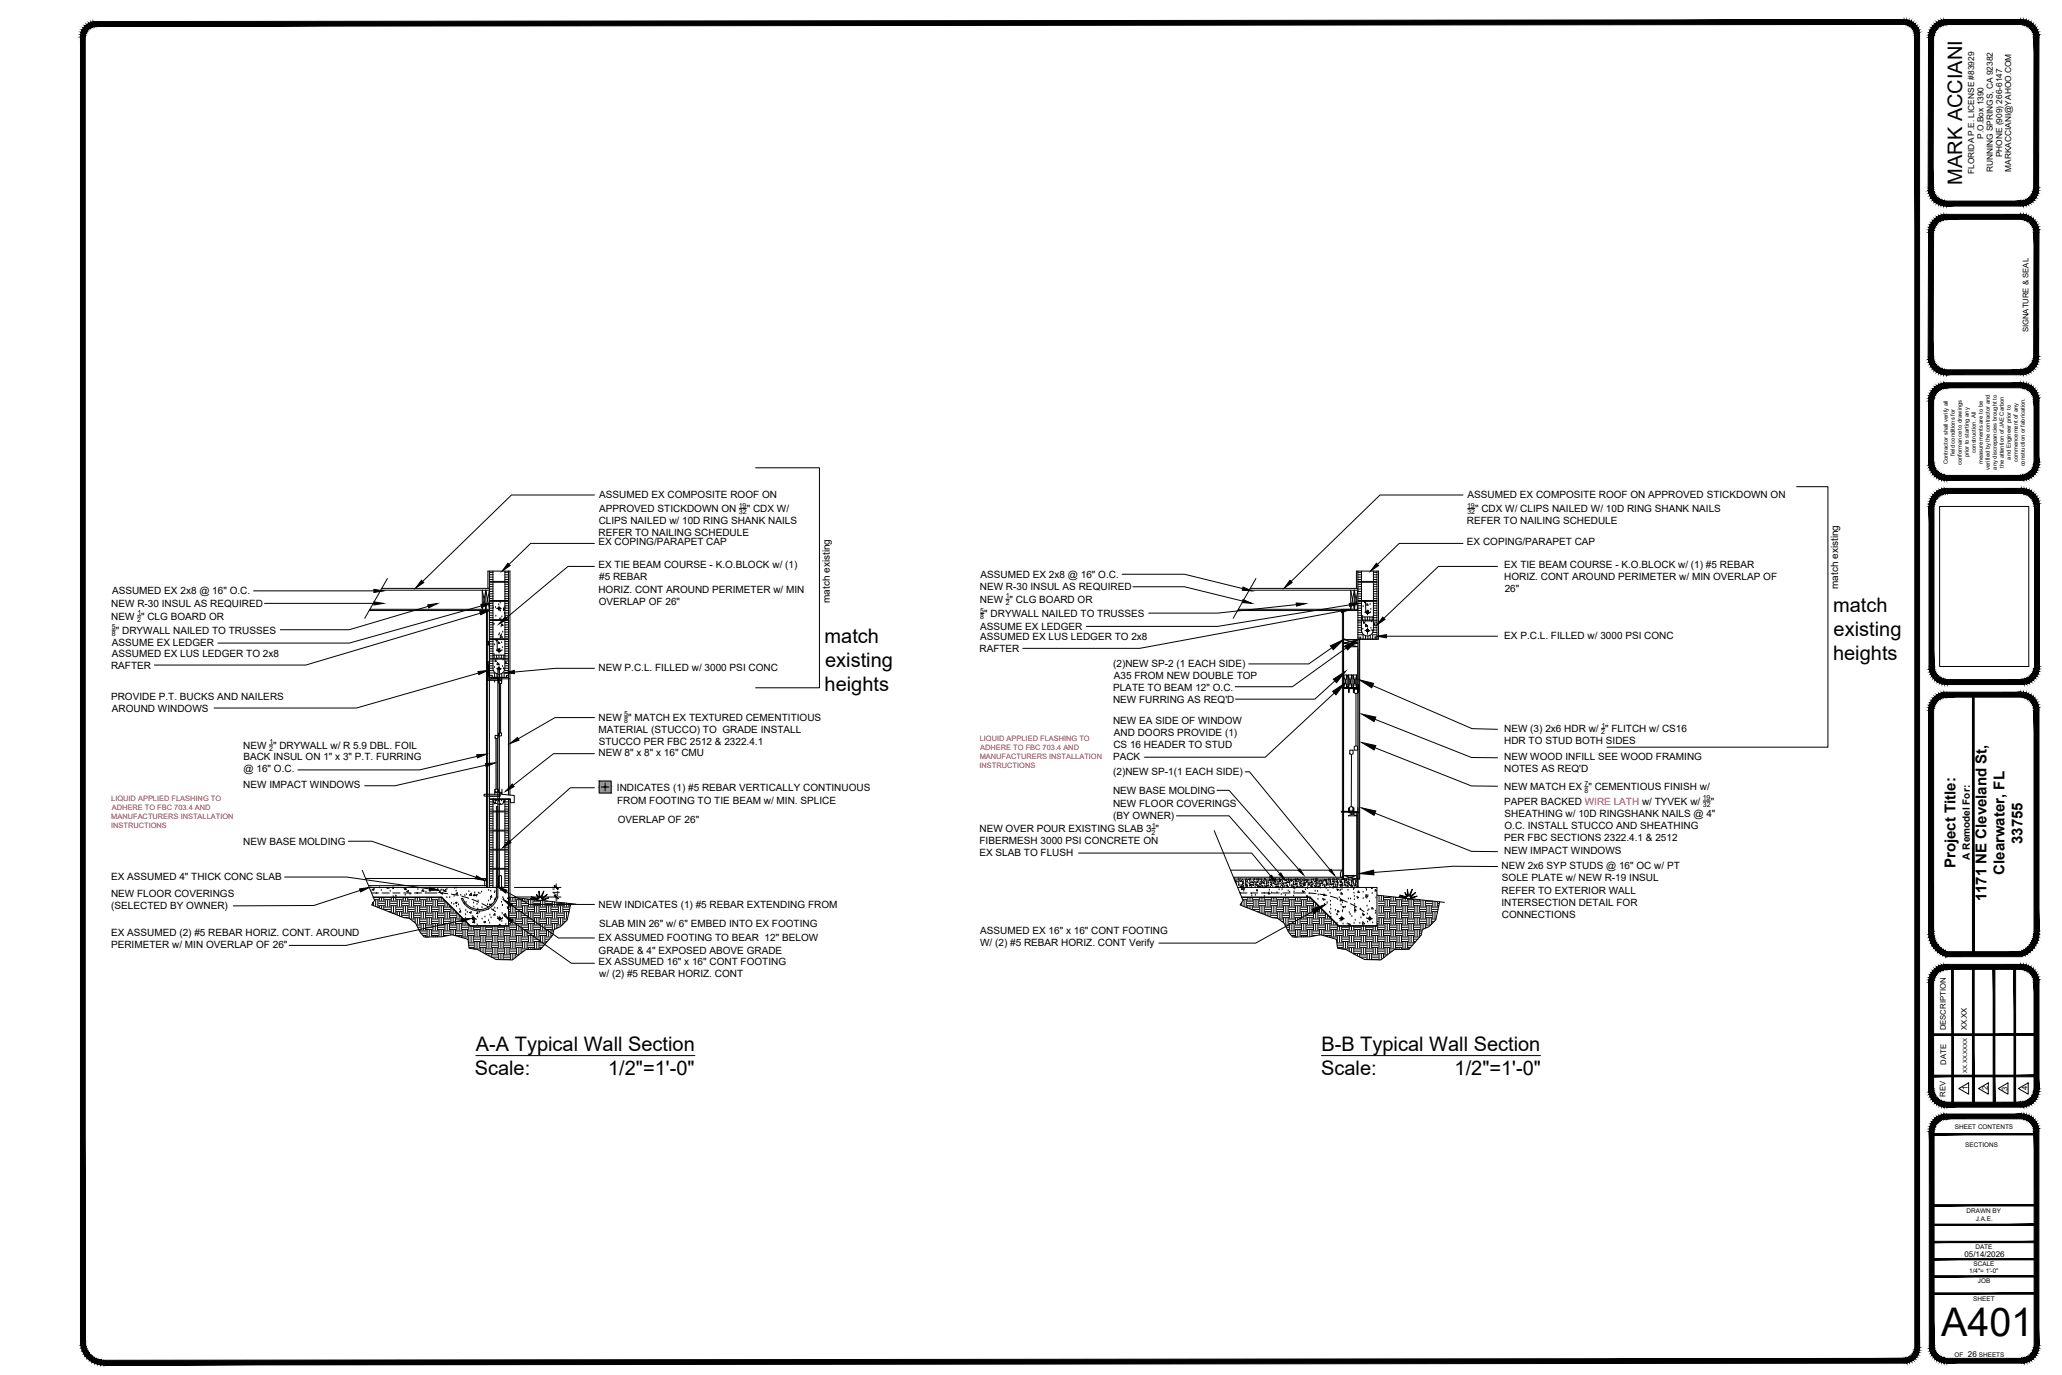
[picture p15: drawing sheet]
<svg xmlns="http://www.w3.org/2000/svg" width="914mm" height="610mm" viewBox="0 0 914 610" stroke-linecap="round" stroke-linejoin="round" font-family="sans-serif">
<defs><g id="words">
<text font-size="17.5" x="860.8" y="592.3">A401</text>
<g font-size="8.9">
<text x="870.2" y="82" transform="rotate(-90 870.2 82)">MARK ACCIANI</text>
<text x="812.9" y="271.2">match</text>
<text x="813.1" y="281.8">existing</text>
<text x="365.7" y="285.2">match</text>
<text x="812.9" y="292.4">heights</text>
<text x="365.9" y="295.8">existing</text>
<text x="365.7" y="306.4">heights</text>
<text x="211" y="466.1">A-A Typical Wall Section</text>
<text x="586" y="466.1">B-B Typical Wall Section</text>
<text x="210.5" y="476.7">Scale:</text>
<text x="269.7" y="476.7">1/2&quot;=1'-0&quot;</text>
<text x="585.9" y="476.7">Scale:</text>
<text x="645" y="476.7">1/2&quot;=1'-0&quot;</text>
</g>
<g font-size="6.7">
<text x="896.9" y="374.1" transform="rotate(-90 896.9 374.1)">33755</text>
<text x="867.1" y="384.9" transform="rotate(-90 867.1 384.9)">Project Title:</text>
<text x="889" y="387.8" transform="rotate(-90 889 387.8)">Clearwater, FL</text>
<text x="881" y="399.6" transform="rotate(-90 881 399.6)">1171 NE Cleveland St,</text>
</g>
<g font-size="4.4">
<text x="265.7" y="220.6">ASSUMED EX COMPOSITE ROOF ON</text>
<text x="650.8" y="220.6">ASSUMED EX COMPOSITE ROOF ON APPROVED STICKDOWN ON</text>
<text x="265.7" y="227">APPROVED STICKDOWN ON</text>
<text x="331.1" y="227">&quot; CDX W/</text>
<text x="654.1" y="227">&quot; CDX W/ CLIPS NAILED W/ 10D RING SHANK NAILS</text>
<text x="265.5" y="232.3">CLIPS NAILED w/ 10D RING SHANK NAILS</text>
<text x="650.5" y="232.3">REFER TO NAILING SCHEDULE</text>
<text x="265.4" y="237.7">REFER TO NAILING SCHEDULE</text>
<text x="265.4" y="241.8">EX COPING/PARAPET CAP</text>
<text x="650.5" y="241.8">EX COPING/PARAPET CAP</text>
<text x="265.4" y="252">EX TIE BEAM COURSE - K.O.BLOCK w/ (1)</text>
<text x="265.7" y="257.3">#5 REBAR</text>
<text x="434.8" y="256">ASSUMED EX 2x8 @ 16&quot; O.C.</text>
<text x="667" y="252">EX TIE BEAM COURSE - K.O.BLOCK w/ (1) #5 REBAR</text>
<text x="667" y="257.3">HORIZ. CONT AROUND PERIMETER w/ MIN OVERLAP OF</text>
<text x="49.7" y="263.4">ASSUMED EX 2x8 @ 16&quot; O.C.</text>
<text x="265.3" y="262.7">HORIZ. CONT AROUND PERIMETER w/ MIN</text>
<text x="434.5" y="261.6">NEW R-30 INSUL AS REQUIRED</text>
<text x="667.3" y="262.7">26&quot;</text>
<text x="815.1" y="261.1" transform="rotate(-90 815.1 261.1)">match existing</text>
<text x="49.4" y="269">NEW R-30 INSUL AS REQUIRED</text>
<text x="265.5" y="268.1">OVERLAP OF 26&quot;</text>
<text x="367.9" y="267.3" transform="rotate(-90 367.9 267.3)">match existing</text>
<text x="434.5" y="267.3">NEW &quot; CLG BOARD OR</text>
<text x="49.4" y="274.7">NEW &quot; CLG BOARD OR</text>
<text x="436.5" y="273.5">&quot; DRYWALL NAILED TO TRUSSES</text>
<text x="51.4" y="280.9">&quot; DRYWALL NAILED TO TRUSSES</text>
<text x="434.7" y="279.2">ASSUME EX LEDGER</text>
<text x="49.6" y="286.6">ASSUME EX LEDGER</text>
<text x="434.7" y="283.8">ASSUMED EX LUS LEDGER TO 2x8</text>
<text x="667" y="283.3">EX P.C.L. FILLED w/ 3000 PSI CONC</text>
<text x="49.6" y="291.2">ASSUMED EX LUS LEDGER TO 2x8</text>
<text x="434.3" y="289.1">RAFTER</text>
<text x="49.2" y="296.5">RAFTER</text>
<text x="265.4" y="297.5">NEW P.C.L. FILLED w/ 3000 PSI CONC</text>
<text x="493.6" y="295.9">(2)NEW SP-2 (1 EACH SIDE)</text>
<text x="493.9" y="301">A35 FROM NEW DOUBLE TOP</text>
<text x="49.2" y="310.3">PROVIDE P.T. BUCKS AND NAILERS</text>
<text x="493.6" y="306.3">PLATE TO BEAM 12&quot; O.C.</text>
<text x="493.6" y="311.7">NEW FURRING AS REQ'D</text>
<text x="49.6" y="315.6">AROUND WINDOWS</text>
<text x="265.4" y="319.5">NEW &quot; MATCH EX TEXTURED CEMENTITIOUS</text>
<text x="493.6" y="320.8">NEW EA SIDE OF WINDOW</text>
<text x="265.4" y="324.8">MATERIAL (STUCCO) TO GRADE INSTALL</text>
<text x="493.9" y="326.2">AND DOORS PROVIDE (1)</text>
<text x="667" y="324.5">NEW (3) 2x6 HDR w/ &quot; FLITCH w/ CS16</text>
<text x="667" y="329.8">HDR TO STUD BOTH SIDES</text>
<text x="107.9" y="331.9">NEW &quot; DRYWALL w/ R 5.9 DBL. FOIL</text>
<text x="265.4" y="335.4">NEW 8&quot; x 8&quot; x 16&quot; CMU</text>
<text x="265.5" y="330.1">STUCCO PER FBC 2512 &amp; 2322.4.1</text>
<text x="493.7" y="331.6">CS 16 HEADER TO STUD</text>
<text x="107.9" y="337.1">BACK INSUL ON 1&quot; x 3&quot; P.T. FURRING</text>
<text x="493.6" y="336.9">PACK</text>
<text x="667" y="336.8">NEW WOOD INFILL SEE WOOD FRAMING</text>
<text x="108" y="342.5">@ 16&quot; O.C.</text>
<text x="493.6" y="343.5">(2)NEW SP-1(1 EACH SIDE)</text>
<text x="667" y="342.2">NOTES AS REQ'D</text>
<text x="107.9" y="349.3">NEW IMPACT WINDOWS</text>
<text x="273.6" y="350.5">INDICATES (1) #5 REBAR VERTICALLY CONTINUOUS</text>
<text x="493.6" y="351.9">NEW BASE MOLDING</text>
<text x="667" y="350.4">NEW MATCH EX &quot; CEMENTIOUS FINISH w/</text>
<text x="273.6" y="356.6">FROM FOOTING TO TIE BEAM w/ MIN. SPLICE</text>
<text x="493.6" y="357.8">NEW FLOOR COVERINGS</text>
<text x="667" y="356.7">PAPER BACKED WIRE LATH w/ TYVEK w/</text>
<text x="758.6" y="356.7">&quot;</text>
<text x="274" y="364.7">OVERLAP OF 26&quot;</text>
<text x="493.6" y="363.1">(BY OWNER)</text>
<text x="667.2" y="362">SHEATHING w/ 10D RINGSHANK NAILS @ 4&quot;</text>
<text x="434.4" y="369">NEW OVER POUR EXISTING SLAB 3 &quot;</text>
<text x="667.2" y="367.4">O.C. INSTALL STUCCO AND SHEATHING</text>
<text x="107.9" y="374.6">NEW BASE MOLDING</text>
<text x="434.3" y="374.2">FIBERMESH 3000 PSI CONCRETE ON</text>
<text x="667" y="372.7">PER FBC SECTIONS 2322.4.1 &amp; 2512</text>
<text x="434.3" y="379.6">EX SLAB TO FLUSH</text>
<text x="667" y="378.4">NEW IMPACT WINDOWS</text>
<text x="873.5" y="381.1" transform="rotate(-90 873.5 381.1)">A Remodel For:</text>
<text x="49.2" y="389.9">EX ASSUMED 4&quot; THICK CONC SLAB</text>
<text x="665.9" y="385.4">NEW 2x6 SYP STUDS @ 16&quot; OC w/ PT</text>
<text x="666" y="390.8">SOLE PLATE w/ NEW R-19 INSUL</text>
<text x="49.2" y="397.6">NEW FLOOR COVERINGS</text>
<text x="248.2" y="397.2" transform="rotate(-90 248.2 397.2)">4&quot;</text>
<text x="665.8" y="401.5">INTERSECTION DETAIL FOR</text>
<text x="665.9" y="396.2">REFER TO EXTERIOR WALL</text>
<text x="49.3" y="403">(SELECTED BY OWNER)</text>
<text x="265.4" y="402.6">NEW INDICATES (1) #5 REBAR EXTENDING FROM</text>
<text x="666" y="406.8">CONNECTIONS</text>
<text x="265.7" y="410.8">SLAB MIN 26&quot; w/ 6&quot; EMBED INTO EX FOOTING</text>
<text x="49.2" y="415.1">EX ASSUMED (2) #5 REBAR HORIZ. CONT. AROUND</text>
<text x="265.4" y="417.4">EX ASSUMED FOOTING TO BEAR 12&quot; BELOW</text>
<text x="434.6" y="419.4">W/ (2) #5 REBAR HORIZ. CONT Verify</text>
<text x="434.7" y="414.1">ASSUMED EX 16&quot; x 16&quot; CONT FOOTING</text>
<text x="49.2" y="420.5">PERIMETER w/ MIN OVERLAP OF 26&quot;</text>
<text x="265.5" y="422.7">GRADE &amp; 4&quot; EXPOSED ABOVE GRADE</text>
<text x="265.4" y="428">EX ASSUMED 16&quot; x 16&quot; CONT FOOTING</text>
<text x="265.7" y="433.4">w/ (2) #5 REBAR HORIZ. CONT</text>
</g>
<g font-size="3.7">
<text x="879.6" y="61.6" transform="rotate(-90 879.6 61.6)">P.O.Box 1390</text>
<text x="887.8" y="69.8" transform="rotate(-90 887.8 69.8)">PHONE (909) 266-6147</text>
<text x="875.5" y="77.2" transform="rotate(-90 875.5 77.2)">FLORIDA P.E. LICENSE #83929</text>
<text x="883.7" y="76.5" transform="rotate(-90 883.7 76.5)">RUNNING SPRINGS, CA 92382</text>
<text x="891.9" y="76.2" transform="rotate(-90 891.9 76.2)">MARKACCIANI@YAHOO.COM</text>
</g>
<g font-size="3.6">
<text x="871.2" y="557.1">05/14/2026</text>
<text x="872.7" y="601.8">26</text>
</g>
<g font-size="3.4">
<text x="899.5" y="147.4" transform="rotate(-90 899.5 147.4)">SIGNATURE &amp; SEAL</text>
<text x="862.9" y="456.9" transform="rotate(-90 862.9 456.9)">DESCRIPTION</text>
<text x="872.2" y="456.8" transform="rotate(-90 872.2 456.8)">XX.XX</text>
<text x="863" y="472" transform="rotate(-90 863 472)">DATE</text>
<text x="872.6" y="483.3" transform="rotate(-90 872.6 483.3)">1</text>
<text x="881.5" y="483.3" transform="rotate(-90 881.5 483.3)">2</text>
<text x="890.2" y="483.5" transform="rotate(-90 890.2 483.5)">3</text>
<text x="899.2" y="483.3" transform="rotate(-90 899.2 483.3)">4</text>
<text x="862.8" y="486.2" transform="rotate(-90 862.8 486.2)">REV</text>
</g>
<g font-size="3.3" fill="#ff003f">
<text x="434.5" y="328.7">LIQUID APPLIED FLASHING TO</text>
<text x="434.7" y="332.7">ADHERE TO FBC 703.4 AND</text>
<text x="434.4" y="340.6">INSTRUCTIONS</text>
<text x="434.5" y="336.6">MANUFACTURERS INSTALLATION</text>
<text x="49.3" y="355.3">LIQUID APPLIED FLASHING TO</text>
<text x="49.6" y="359.2">ADHERE TO FBC 703.4 AND</text>
<text x="49.3" y="363.2">MANUFACTURERS INSTALLATION</text>
<text x="49.3" y="367.2">INSTRUCTIONS</text>
</g>
<g font-size="3.1">
<text x="327.6" y="225">19</text>
<text x="650.6" y="225">19</text>
<text x="327.7" y="228">32</text>
<text x="650.7" y="228">32</text>
<text x="446" y="268.3">2</text>
<text x="446.1" y="265.3">1</text>
<text x="60.9" y="275.7">2</text>
<text x="61" y="272.7">1</text>
<text x="434.7" y="271.6">5</text>
<text x="434.7" y="274.6">8</text>
<text x="49.6" y="279">5</text>
<text x="49.6" y="282">8</text>
<text x="276.8" y="317.5">5</text>
<text x="276.9" y="320.5">8</text>
<text x="710.2" y="322.6">1</text>
<text x="119.5" y="329.9">1</text>
<text x="710.1" y="325.5">2</text>
<text x="119.4" y="332.9">2</text>
<text x="702.6" y="348.4">7</text>
<text x="702.6" y="351.5">8</text>
<text x="755.1" y="354.8">19</text>
<text x="755.1" y="357.8">32</text>
<text x="510.7" y="370">2</text>
<text x="510.8" y="367">1</text>
</g>
<g font-size="2.8">
<text x="866.9" y="500.7">SHEET CONTENTS</text>
<text x="871.5" y="508.4">SECTIONS</text>
<text x="872.1" y="537.8">DRAWN BY</text>
<text x="876.1" y="541.2">J.A.E.</text>
<text x="876" y="553.7">DATE</text>
<text x="875.2" y="561.3">SCALE</text>
<text x="873.2" y="564.5">1/4&quot;= 1'-0&quot;</text>
<text x="877.1" y="569">JOB</text>
<text x="875.1" y="576.6">SHEET</text>
<text x="866.8" y="601.4">OF</text>
<text x="877.5" y="601.5">SHEETS</text>
</g>
<g font-size="2.6">
<text x="866.9" y="202.1" transform="rotate(-90 866.9 202.1)">field conditions for</text>
<text x="873.1" y="202.8" transform="rotate(-90 873.1 202.8)">prior to starting any</text>
<text x="876.2" y="200.8" transform="rotate(-90 876.2 200.8)">construction. All</text>
<text x="891.7" y="203.8" transform="rotate(-90 891.7 203.8)">and Engineer prior to</text>
<text x="863.8" y="205.8" transform="rotate(-90 863.8 205.8)">Contractor shall verify all</text>
<text x="870" y="206.1" transform="rotate(-90 870 206.1)">conformance to drawings</text>
<text x="879.3" y="205.7" transform="rotate(-90 879.3 205.7)">measurements are to be</text>
<text x="882.4" y="208.3" transform="rotate(-90 882.4 208.3)">verified by the contractor and</text>
<text x="885.5" y="208.2" transform="rotate(-90 885.5 208.2)">any discrepancies brought to</text>
<text x="888.6" y="207.5" transform="rotate(-90 888.6 207.5)">the attention of JAE Carbon</text>
<text x="894.8" y="204.8" transform="rotate(-90 894.8 204.8)">commencement of any</text>
<text x="897.9" y="206.8" transform="rotate(-90 897.9 206.8)">construction or fabrication.</text>
<text x="872.3" y="475.5" transform="rotate(-90 872.3 475.5)">XX.XX.XXXX</text>
</g>
</g></defs>
<!-- layer: (EE) MARK ACCIANI -->
<g fill="#000" stroke="#000" stroke-width=".44">
<path d="M855.2 16.6l2.1 66.8 .2-66.8zM855.2 16.6l2.1 66.8h-2.3z"/>
<path d="M862.1 8.7l1.2-.1v2.3zM862.1 8.7l.3 2.2h.9zM861 9l1.1-.3 .3 2.2zM861 9l.6 2.1 .8-.2zM859.9 9.4l1.1-.4 .6 2.1zM859.9 9.4l.9 2 .8-.3zM858.9 9.9l1-.5 .9 2zM858.9 9.9l1.2 1.9 .7-.4zM858 10.6l.9-.7 1.2 1.9zM858 10.6l1.5 1.7 .6-.5zM858 10.6l1.5 1.7-2.3-.9zM857.2 11.4l1.7 1.5 .6-.6zM857.2 11.4l1.7 1.5-2.4-.6zM856.5 12.3l1.9 1.2 .5-.6zM856.5 12.3l1.9 1.2-2.4-.2zM856 13.3l2 1 .4-.8zM856 13.3l2 1-2.4 .1zM855.6 14.4l2.1 .6 .3-.7zM855.6 14.4l2.1 .6-2.4 .5zM855.3 15.5l2.2 .3 .2-.8zM855.3 15.5l2.2 .3-2.3 .8zM855.2 16.6h2.3v-.8z"/>
<path d="M863.3 10.9h32.9v-2.3zM863.3 8.6h32.9l-32.9 2.3z"/>
<path d="M902 16.6l2.2-1.1v1.1zM902 15.8v.8l2.2-1.1zM902 15.8l1.9-1.4 .3 1.1zM901.8 15l.2 .8 1.9-1.4zM901.8 15l1.7-1.7 .4 1.1zM901.5 14.3l.3 .7 1.7-1.7zM902.9 12.3l.6 1-2 1zM901.1 13.5l.4 .8 1.4-2zM902.3 11.4l.6 .9-1.8 1.2zM900.6 12.9l.5 .6 1.2-2.1zM901.4 10.6l.9 .8-1.7 1.5zM901.4 10.6l-1.4 1.7 .6 .6zM900.6 9.9l.8 .7-1.4 1.7zM900.6 9.9l-1.3 1.9 .7 .5zM899.5 9.4l1.1 .5-1.3 1.9zM899.5 9.4l-.9 2 .7 .4zM898.5 9l1 .4-.9 2zM898.5 9l-.7 2.1 .8 .3zM897.3 8.7l1.2 .3-.7 2.1zM897.3 8.7l-.3 2.2 .8 .2zM896.2 8.6l1.1 .1-.3 2.2zM896.2 8.6v2.3h.8z"/>
<path d="M855 83.4h2.3l-2.2 1.1zM855.1 84.5l2.2-.3v-.8zM855.1 84.5l2.2-.3-1.9 1.4zM855.4 85.6l2.1-.6-.2-.8zM855.4 85.6l2.1-.6-1.7 1.7zM855.8 86.7l2-.9-.3-.8zM855.8 86.7l2-.9-1.5 1.9zM857.8 85.8l-1.5 1.9 1.9-1.2zM856.3 87.7l1.9-1.2-1.2 2.1zM858.2 86.5l-1.2 2.1 1.7-1.5zM857 88.6l1.7-1.5-.9 2.3zM858.7 87.1l-.9 2.3 1.5-1.7zM859.3 87.7l-.6 2.4-.9-.7zM859.3 87.7l-.6 2.4 1.2-1.9zM859.9 88.2l-.2 2.4-1-.5zM859.9 88.2l-.2 2.4 .9-2zM860.6 88.6l.2 2.4-1.1-.4zM860.6 88.6l.2 2.4 .6-2.1zM861.4 88.9l.5 2.4-1.1-.3zM861.4 88.9l.5 2.4 .3-2.2zM862.2 89.1l.8 2.3-1.1-.1zM862.2 89.1l.8 2.3v-2.2z"/>
<path d="M863 89.2v2.2l33-2.2zM863 91.4l33-2.2v2.2z"/>
<path d="M862.1 95.1l1.2-.1v2.2zM862.1 95.1l.3 2.2 .9-.1zM861 95.3l1.1-.2 .3 2.2zM861 95.3l.6 2.2 .8-.2zM859.9 95.8l1.1-.5 .6 2.2zM859.9 95.8l.9 1.9 .8-.2zM858.9 96.3l1-.5 .9 1.9zM858.9 96.3l1.2 1.8 .7-.4zM858 97l.9-.7 1.2 1.8zM858 97l1.5 1.6 .6-.5zM858 97l1.5 1.6-2.3-.8zM857.2 97.8l1.7 1.4 .6-.6zM857.2 97.8l1.7 1.4-2.4-.5zM856.5 98.7l1.9 1.2 .5-.7zM856.5 98.7l1.9 1.2-2.4-.2zM856 99.7l2 .9 .4-.7zM856 99.7l2 .9-2.4 .2zM855.6 100.8l2.1 .6 .3-.8zM855.6 100.8l2.1 .6-2.4 .5zM855.3 101.9l2.2 .3 .2-.8zM855.3 101.9l2.2 .3-2.3 .8zM855.2 103h2.3v-.8z"/>
<path d="M896 89.2l1.2 2.1-1.2 .1zM896 89.2l1.2 2.1-.4-2.2zM896.8 89.1l1.5 1.9-1.1 .3zM896.8 89.1l1.5 1.9-.6-2.1zM897.7 88.9l1.7 1.7-1.1 .4zM897.7 88.9l1.7 1.7-1-2zM898.4 88.6l1.9 1.5-.9 .5zM898.4 88.6l1.9 1.5-1.1-1.9zM899.2 88.2l2.1 1.2-1 .7zM899.2 88.2l2.1 1.2-1.5-1.7zM899.8 87.7l2.3 .9-.8 .8zM900.4 87.1l-.6 .6 2.3 .9zM900.4 87.1l2.4 .6-.7 .9zM900.9 86.5l-.5 .6 2.4 .6zM900.9 86.5l2.4 .2-.5 1zM901.3 85.8l-.4 .7 2.4 .2zM901.3 85.8l2.4-.2-.4 1.1zM901.6 85l-.3 .8 2.4-.2zM901.6 85l2.3-.5-.2 1.1zM901.8 84.2l-.2 .8 2.3-.5zM901.8 84.2l2.2-.8-.1 1.1zM901.8 83.4v.8l2.2-.8z"/>
<path d="M863.3 97.2h32.9v-2.2zM863.3 95h32.9l-32.9 2.2z"/>
<path d="M902 16.6l-.2 66.8h2.2zM902 16.6h2.2l-.2 66.8z"/>
<path d="M855.2 103l2.1 55.2 .2-55.2zM855.2 103l2.1 55.2h-2.3z"/>
<path d="M902 103l2.2-1.1v1.1zM902 102.2v.8l2.2-1.1zM902 102.2l1.9-1.4 .3 1.1zM901.8 101.4l.2 .8 1.9-1.4zM901.8 101.4l1.7-1.7 .4 1.1zM901.5 100.6l.3 .8 1.7-1.7zM902.9 98.7l.6 1-2 .9zM901.1 99.9l.4 .7 1.4-1.9zM902.3 97.8l.6 .9-1.8 1.2zM900.6 99.2l.5 .7 1.2-2.1zM901.4 97l.9 .8-1.7 1.4zM901.4 97l-1.4 1.6 .6 .6zM900.6 96.3l.8 .7-1.4 1.6zM900.6 96.3l-1.3 1.8 .7 .5zM899.5 95.8l1.1 .5-1.3 1.8zM899.5 95.8l-.9 1.9 .7 .4zM898.5 95.3l1 .5-.9 1.9zM898.5 95.3l-.7 2.2 .8 .2zM897.3 95.1l1.2 .2-.7 2.2zM897.3 95.1l-.3 2.2 .8 .2zM896.2 95l1.1 .1-.3 2.2zM896.2 95v2.2l.8 .1z"/>
<path d="M855 158.2h2.3l-2.2 1.1zM855.1 159.3l2.2-.3v-.8zM855.1 159.3l2.2-.3-1.9 1.4zM855.4 160.4l2.1-.6-.2-.8zM855.4 160.4l2.1-.6-1.7 1.7zM855.8 161.5l2-.9-.3-.8zM855.8 161.5l2-.9-1.5 1.9zM857.8 160.6l-1.5 1.9 1.9-1.2zM856.3 162.5l1.9-1.2-1.2 2.1zM858.2 161.3l-1.2 2.1 1.7-1.5zM857 163.4l1.7-1.5-.9 2.3zM858.7 161.9l-.9 2.3 1.5-1.7zM859.3 162.5l-.6 2.4-.9-.7zM859.3 162.5l-.6 2.4 1.2-1.9zM859.9 163l-.2 2.4-1-.5zM859.9 163l-.2 2.4 .9-2zM860.6 163.4l.2 2.4-1.1-.4zM860.6 163.4l.2 2.4 .6-2.1zM861.4 163.7l.5 2.4-1.1-.3zM861.4 163.7l.5 2.4 .3-2.2zM862.2 163.9l.8 2.3-1.1-.1zM862.2 163.9l.8 2.3v-2.2z"/>
<path d="M902 103l-.2 55.2h2.2zM902 103h2.2l-.2 55.2z"/>
<path d="M863 164v2.2l33-2.2zM863 166.2l33-2.2v2.2z"/>
<path d="M896 164l1.2 2.1-1.2 .1zM896 164l1.2 2.1-.4-2.2zM896.8 163.9l1.5 1.9-1.1 .3zM896.8 163.9l1.5 1.9-.6-2.1zM897.7 163.7l1.7 1.7-1.1 .4zM897.7 163.7l1.7 1.7-1-2zM898.4 163.4l1.9 1.5-.9 .5zM898.4 163.4l1.9 1.5-1.1-1.9zM899.2 163l2.1 1.2-1 .7zM899.2 163l2.1 1.2-1.5-1.7zM899.8 162.5l2.3 .9-.8 .8zM900.4 161.9l-.6 .6 2.3 .9zM900.4 161.9l2.4 .6-.7 .9zM900.9 161.3l-.5 .6 2.4 .6zM900.9 161.3l2.4 .2-.5 1zM901.3 160.6l-.4 .7 2.4 .2zM901.3 160.6l2.4-.2-.4 1.1zM901.6 159.8l-.3 .8 2.4-.2zM901.6 159.8l2.3-.5-.2 1.1zM901.8 159l-.2 .8 2.3-.5zM901.8 159l2.2-.8-.1 1.1zM901.8 158.2v.8l2.2-.8z"/>
</g>
<!-- layer: (1)SHEET INFORMATION -->
<g fill="#000" stroke="#000" stroke-width=".44">
<path d="M35.7 16.3l2.1 578.7v-578.7zM35.7 16.3l2.1 578.7h-2.1z"/>
<path d="M41.4 9.7l1.1-.1v2.1zM41.4 9.7l.3 2.1 .8-.1zM40.4 9.9l1-.2 .3 2.1zM40.4 9.9l.6 2 .7-.1zM39.4 10.3l1-.4 .6 2zM39.4 10.3l.9 1.9 .7-.3zM38.5 10.9l.9-.6 .9 1.9zM38.5 10.9l1.3 1.7 .5-.4zM37.7 11.6l.8-.7 1.3 1.7zM37.7 11.6l1.5 1.5 .6-.5zM37.7 11.6l1.5 1.5-2.2-.7zM37 12.4l1.7 1.2 .5-.5zM37 12.4l1.7 1.2-2.3-.3zM36.4 13.3l1.9 .9 .4-.6zM36.4 13.3l1.9 .9-2.3 .1zM36 14.3l2.1 .6 .2-.7zM36 14.3l2.1 .6-2.3 .4zM35.8 15.3l2.1 .3 .2-.7zM35.8 15.3l2.1 .3-2.2 .7zM35.7 16.3h2.1l.1-.7z"/>
<path d="M42.5 11.7l802-.9v-2.1zM42.5 9.6l802-.9-802 3z"/>
<path d="M849.1 15.5l2.1-1.1v1.1zM849 14.8l.1 .7 2.1-1.1zM849 14.8l1.9-1.4 .3 1zM848.9 14.1l.1 .7 1.9-1.4zM850.5 12.4l.4 1-2 .7zM848.6 13.4l.3 .7 1.6-1.7zM849.9 11.5l.6 .9-1.9 1zM848.2 12.7l.4 .7 1.3-1.9zM849.2 10.7l.7 .8-1.7 1.2zM849.2 10.7l-1.4 1.5 .4 .5zM848.4 10l.8 .7-1.4 1.5zM848.4 10l-1.2 1.7 .6 .5zM847.6 9.4l.8 .6-1.2 1.7zM847.6 9.4l-1 1.9 .6 .4zM846.5 9.1l1.1 .3-1 1.9zM846.5 9.1l-.6 1.9 .7 .3zM845.5 8.8l1 .3-.6 1.9zM845.5 8.8l-.3 2.1 .7 .1zM844.5 8.7l1 .1-.3 2.1zM844.5 8.7v2.1l.7 .1z"/>
<path d="M855.2 177.7l2.3 27.3v-27.3zM855.2 177.7l2.3 27.3h-2.3z"/>
<path d="M862.1 169.8l1.2-.1v2.2zM862.1 169.8l.3 2.2 .9-.1zM861 170.1l1.1-.3 .3 2.2zM861 170.1l.6 2.1 .8-.2zM859.9 170.4l1.1-.3 .6 2.1zM859.9 170.4l.9 2.1 .8-.3zM858.9 171l1-.6 .9 2.1zM858.9 171l1.2 1.8 .7-.3zM858 171.7l.9-.7 1.2 1.8zM858 171.7l1.5 1.7 .6-.6zM858 171.7l1.5 1.7-2.3-.9zM857.2 172.5l1.7 1.4 .6-.5zM857.2 172.5l1.7 1.4-2.4-.5zM856.5 173.4l1.9 1.2 .5-.7zM856.5 173.4l1.9 1.2-2.4-.2zM856 174.4l2 .9 .4-.7zM856 174.4l2 .9-2.4 .2zM855.6 175.5l2.1 .6 .3-.8zM855.6 175.5l2.1 .6-2.4 .5zM855.3 176.6l2.2 .3 .2-.8zM855.3 176.6l2.2 .3-2.3 .8zM855.2 177.7h2.3v-.8z"/>
<path d="M863.3 171.9h32.9v-2.2zM863.3 169.7h32.9l-32.9 2.2z"/>
<path d="M902 177.7l2.2-1.1v1.1zM902 176.9v.8l2.2-1.1zM902 176.9l1.9-1.4 .3 1.1zM901.8 176.1l.2 .8 1.9-1.4zM901.8 176.1l1.7-1.7 .4 1.1zM901.5 175.3l.3 .8 1.7-1.7zM902.9 173.4l.6 1-2 .9zM901.1 174.6l.4 .7 1.4-1.9zM902.3 172.5l.6 .9-1.8 1.2zM900.6 173.9l.5 .7 1.2-2.1zM901.4 171.7l.9 .8-1.7 1.4zM901.4 171.7l-1.4 1.7 .6 .5zM900.6 171l.8 .7-1.4 1.7zM900.6 171l-1.3 1.8 .7 .6zM899.5 170.4l1.1 .6-1.3 1.8zM899.5 170.4l-.9 2.1 .7 .3zM898.5 170.1l1 .3-.9 2.1zM898.5 170.1l-.7 2.1 .8 .3zM897.3 169.8l1.2 .3-.7 2.1zM897.3 169.8l-.3 2.2 .8 .2zM896.2 169.7l1.1 .1-.3 2.2zM896.2 169.7v2.2l.8 .1z"/>
<path d="M855.2 205h2.3l-2.2 1.1zM855.3 206.1l2.2-.3v-.8zM855.3 206.1l2.2-.3-1.9 1.4zM855.6 207.2l2.1-.6-.2-.8zM855.6 207.2l2.1-.6-1.7 1.7zM856 208.3l2-.9-.3-.8zM856 208.3l2-.9-1.5 1.9zM858 207.4l-1.5 1.9 1.9-1.2zM856.5 209.3l1.9-1.2-1.2 2.1zM858.4 208.1l-1.2 2.1 1.7-1.4zM857.2 210.2l1.7-1.4-.9 2.2zM858.9 208.8l-.9 2.2 1.5-1.7zM859.5 209.3l-.6 2.4-.9-.7zM859.5 209.3l-.6 2.4 1.2-1.9zM860.1 209.8l-.2 2.5-1-.6zM860.1 209.8l-.2 2.5 .9-2.1zM860.8 210.2l.2 2.4-1.1-.3zM860.8 210.2l.2 2.4 .6-2.1zM861.6 210.5l.5 2.4-1.1-.3zM861.6 210.5l.5 2.4 .3-2.2zM862.4 210.7l.9 2.3-1.2-.1zM862.4 210.7l.9 2.3v-2.2z"/>
<path d="M863.3 210.8v2.2l32.9-2.2zM863.3 213l32.9-2.2v2.2z"/>
<path d="M862.3 216.6l1.1-.1v2.3zM862.3 216.6l.3 2.2h.8zM861.2 216.9l1.1-.3 .3 2.2zM861.2 216.9l.6 2.1 .8-.2zM860.1 217.3l1.1-.4 .6 2.1zM860.1 217.3l.9 2 .8-.3zM859.1 217.8l1-.5 .9 2zM859.1 217.8l1.2 1.9 .7-.4zM858.2 218.5l.9-.7 1.2 1.9zM858.2 218.5l1.4 1.7 .7-.5zM858.2 218.5l1.4 1.7-2.2-.9zM857.4 219.3l1.6 1.5 .6-.6zM857.4 219.3l1.6 1.5-2.3-.6zM856.7 220.2l1.9 1.2 .4-.6zM856.7 220.2l1.9 1.2-2.5-.2zM856.1 221.2l2 1 .5-.8zM856.1 221.2l2 1-2.3 .1zM855.8 222.3l2.1 .6 .2-.7zM855.8 222.3l2.1 .6-2.4 .5zM855.5 223.4l2.2 .3 .2-.8zM855.5 223.4l2.2 .3-2.3 .8zM855.4 224.5h2.2l.1-.8z"/>
<path d="M896.2 210.8l1.1 2.1-1.1 .1zM896.2 210.8l1.1 2.1-.3-2.2zM897 210.7l1.5 1.9-1.2 .3zM897 210.7l1.5 1.9-.7-2.1zM897.8 210.5l1.7 1.8-1 .3zM897.8 210.5l1.7 1.8-.9-2.1zM898.6 210.2l2 1.5-1.1 .6zM898.6 210.2l2 1.5-1.3-1.9zM899.3 209.8l2.1 1.2-.8 .7zM899.3 209.8l2.1 1.2-1.4-1.7zM900 209.3l2.3 .9-.9 .8zM900 209.3l2.3 .9-1.7-1.4zM900.6 208.8l2.3 .5-.6 .9zM901.1 208.1l-.5 .7 2.3 .5zM901.1 208.1l2.4 .2-.6 1zM901.5 207.4l-.4 .7 2.4 .2zM901.5 207.4l2.4-.2-.4 1.1zM901.8 206.6l-.3 .8 2.4-.2zM901.8 206.6l2.4-.5-.3 1.1zM902 205.8l-.2 .8 2.4-.5zM902 205.8l2.2-.8v1.1zM902 205v.8l2.2-.8z"/>
<path d="M863.4 218.8h33v-2.3zM863.4 216.5h33l-33 2.3z"/>
<path d="M902 177.7v27.3h2.2zM902 177.7h2.2v27.3z"/>
<path d="M855.4 224.5l2.2 71v-71zM855.4 224.5l2.2 71h-2.2z"/>
<path d="M902.2 224.5l2.1-1.1 .1 1.1zM902.1 223.7l.1 .8 2.1-1.1zM902.1 223.7l2-1.4 .2 1.1zM902 222.9l.1 .8 2-1.4zM902 222.9l1.7-1.7 .4 1.1zM901.7 222.2l.3 .7 1.7-1.7zM903.1 220.2l.6 1-2 1zM901.3 221.4l.4 .8 1.4-2zM902.5 219.3l.6 .9-1.8 1.2zM900.8 220.8l.5 .6 1.2-2.1zM901.7 218.5l.8 .8-1.7 1.5zM901.7 218.5l-1.5 1.7 .6 .6zM900.7 217.8l1 .7-1.5 1.7zM900.7 217.8l-1.2 1.9 .7 .5zM899.7 217.3l1 .5-1.2 1.9zM899.7 217.3l-.9 2 .7 .4zM898.7 216.9l1 .4-.9 2zM898.7 216.9l-.7 2.1 .8 .3zM897.6 216.6l1.1 .3-.7 2.1zM897.6 216.6l-.4 2.2 .8 .2zM896.4 216.5l1.2 .1-.4 2.2zM896.4 216.5v2.3h.8z"/>
<path d="M855.4 295.5h2.2l-2.1 1.1zM855.5 296.6l2.2-.3-.1-.8zM855.5 296.6l2.2-.3-1.9 1.4zM855.8 297.7l2.1-.6-.2-.8zM855.8 297.7l2.1-.6-1.8 1.7zM856.1 298.8l2-.9-.2-.8zM856.1 298.8l2-.9-1.4 1.9zM858.1 297.9l-1.4 1.9 1.9-1.2zM856.7 299.8l1.9-1.2-1.2 2.1zM858.6 298.6l-1.2 2.1 1.6-1.4zM857.4 300.7l1.6-1.4-.8 2.2zM859 299.3l-.8 2.2 1.4-1.7zM859.6 299.8l-.5 2.4-.9-.7zM859.6 299.8l-.5 2.4 1.2-1.8zM860.3 300.4l-.2 2.4-1-.6zM860.3 300.4l-.2 2.4 .9-2.1zM861 300.7l.2 2.4-1.1-.3zM861 300.7l.2 2.4 .6-2.1zM861.8 301l.5 2.4-1.1-.3zM861.8 301l.5 2.4 .3-2.2zM862.6 301.2l.8 2.3-1.1-.1zM862.6 301.2l.8 2.3v-2.2z"/>
<path d="M902.2 224.5v71h2.2zM902.2 224.5h2.2v71z"/>
<path d="M863.3 306.9v2.2l32.9-2.2zM863.3 309.1l32.9-2.2v2.2z"/>
<path d="M862.1 307l1.2-.1v2.2zM862.1 307l.3 2.1h.9zM861 307.2l1.1-.2 .3 2.1zM861 307.2l.6 2.1 .8-.2zM859.9 307.6l1.1-.4 .6 2.1zM859.9 307.6l.9 2 .8-.3zM858.9 308.1l1-.5 .9 2zM858.9 308.1l1.2 1.9 .7-.4zM858 308.8l.9-.7 1.2 1.9zM858 308.8l1.5 1.7 .6-.5zM858 308.8l1.5 1.7-2.3-.9zM857.2 309.6l1.7 1.5 .6-.6zM857.2 309.6l1.7 1.5-2.4-.5zM856.5 310.6l1.9 1.1 .5-.6zM856.5 310.6l1.9 1.1-2.4-.2zM856 311.5l2 1 .4-.8zM856 311.5l2 1-2.4 .1zM855.6 312.6l2.1 .6 .3-.7zM855.6 312.6l2.1 .6-2.4 .5zM855.3 313.7l2.2 .3 .2-.8zM855.3 313.7l2.2 .3-2.3 .9zM855.2 314.9h2.3v-.9z"/>
<path d="M863.4 301.3v2.2l33-2.2zM863.4 303.5l33-2.2v2.2z"/>
<path d="M896.4 301.3l1.2 2.1-1.2 .1zM896.4 301.3l1.2 2.1-.4-2.2zM897.2 301.2l1.5 1.9-1.1 .3zM897.2 301.2l1.5 1.9-.7-2.1zM898 301l1.7 1.8-1 .3zM898 301l1.7 1.8-.9-2.1zM898.8 300.7l1.9 1.5-1 .6zM898.8 300.7l1.9 1.5-1.2-1.8zM899.5 300.4l2.2 1.1-1 .7zM899.5 300.4l2.2 1.1-1.5-1.7zM900.2 299.8l2.3 .9-.8 .8zM900.2 299.8l2.3 .9-1.7-1.4zM900.8 299.3l2.3 .5-.6 .9zM901.3 298.6l-.5 .7 2.3 .5zM901.3 298.6l2.4 .2-.6 1zM901.7 297.9l-.4 .7 2.4 .2zM901.7 297.9l2.4-.2-.4 1.1zM902 297.1l-.3 .8 2.4-.2zM902 297.1l2.3-.5-.2 1.1zM902.1 296.3l-.1 .8 2.3-.5zM902.1 296.3l2.3-.8-.1 1.1zM902.2 295.5l-.1 .8 2.3-.8z"/>
<path d="M902 314.9l2.2-1.2v1.2zM902 314v.9l2.2-1.2zM902 314l1.9-1.4 .3 1.1zM901.8 313.2l.2 .8 1.9-1.4zM901.8 313.2l1.7-1.7 .4 1.1zM901.5 312.5l.3 .7 1.7-1.7zM902.9 310.6l.6 .9-2 1zM901.1 311.7l.4 .8 1.4-1.9zM902.3 309.6l.6 1-1.8 1.1zM900.6 311.1l.5 .6 1.2-2.1zM901.4 308.8l.9 .8-1.7 1.5zM901.4 308.8l-1.4 1.7 .6 .6zM900.6 308.1l.8 .7-1.4 1.7zM900.6 308.1l-1.3 1.9 .7 .5zM899.5 307.6l1.1 .5-1.3 1.9zM899.5 307.6l-.9 2 .7 .4zM898.5 307.2l1 .4-.9 2zM898.5 307.2l-.7 2.1 .8 .3zM897.3 307l1.2 .2-.7 2.1zM897.3 307l-.3 2.1 .8 .2zM896.2 306.9l1.1 .1-.3 2.1zM896.2 306.9v2.2h.8z"/>
<path d="M902 314.9l2.2 98v-98zM902 314.9l2.2 98-2.2 .1z"/>
<path d="M855.2 314.9v98l2.3 .1zM855.2 314.9h2.3v98.1z"/>
<path d="M855.3 412.9l2.2 .1-2.2 1.2zM855.3 414.2l2.2-.1v-1.1zM855.3 414.2l2.2-.1-2.1 1.4zM855.4 415.5l2.2-.4-.1-1zM855.4 415.5l2.2-.4-1.8 1.7zM855.8 416.8l2.1-.7-.3-1zM855.8 416.8l2.1-.7-1.7 1.9zM857.9 416.1l-1.7 1.9 2.1-.9zM856.2 418l2.1-.9-1.4 2.1zM858.3 417.1l-1.4 2.1 1.8-1.2zM856.9 419.2l1.8-1.2-1.1 2.3zM858.7 418l-1.1 2.3 1.8-1.4zM857.6 420.3l1.8-1.4-.9 2.4zM859.4 418.9l-.9 2.4 1.5-1.6zM858.5 421.3l1.5-1.6-.5 2.4zM860 419.7l-.5 2.4 1.3-1.6zM860.8 420.5l-.3 2.4-1-.8zM860.8 420.5l-.3 2.4 1.2-1.9zM861.7 421v2.5l-1.2-.6zM861.7 421v2.5l.9-1.9zM862.6 421.6l.3 2.5-1.2-.6zM862.6 421.6l.3 2.5 .7-2.1z"/>
<path d="M855.2 435.6l2.3 47.3v-47.3zM855.2 435.6l2.3 47.3h-2.3z"/>
<path d="M862.1 427.7l1.2-.1v2.2zM862.1 427.7l.3 2.1h.9zM861 427.9l1.1-.2 .3 2.1zM861 427.9l.6 2.1 .8-.2zM859.9 428.3l1.1-.4 .6 2.1zM859.9 428.3l.9 2 .8-.3zM858.9 428.8l1-.5 .9 2zM858.9 428.8l1.2 1.9 .7-.4zM858 429.5l.9-.7 1.2 1.9zM858 429.5l1.5 1.7 .6-.5zM858 429.5l1.5 1.7-2.3-.9zM857.2 430.3l1.7 1.5 .6-.6zM857.2 430.3l1.7 1.5-2.4-.6zM856.5 431.2l1.9 1.2 .5-.6zM856.5 431.2l1.9 1.2-2.4-.2zM856 432.2l2 1 .4-.8zM856 432.2l2 1-2.4 .1zM855.6 433.3l2.1 .6 .3-.7zM855.6 433.3l2.1 .6-2.4 .5zM855.3 434.4l2.2 .3 .2-.8zM855.3 434.4l2.2 .3-2.3 .9zM855.2 435.6h2.3v-.9z"/>
<path d="M874.7 307.8v115.1h.8zM874.7 307.8h.8v115.1z"/>
<path d="M863.3 429.8h32.9v-2.2zM863.3 427.6h32.9l-32.9 2.2z"/>
<path d="M895.9 422l1.9 1.5-1.2 .6zM895.9 422l1.9 1.5-1-1.9zM896.8 421.6l2.1 1.3-1.1 .6zM896.8 421.6l2.1 1.3-1.1-1.9zM897.8 421l2.2 1.1-1.1 .8zM897.8 421l2.2 1.1-1.4-1.6zM898.6 420.5l2.4 .8-1 .8zM898.6 420.5l2.4 .8-1.6-1.6zM899.4 419.7l2.5 .6-.9 1zM900.1 418.9l-.7 .8 2.5 .6zM900.1 418.9l2.5 .3-.7 1.1zM900.7 418l-.6 .9 2.5 .3zM900.7 418h2.5l-.6 1.2zM901.2 417.1l-.5 .9h2.5zM901.2 417.1l2.5-.3-.5 1.2zM901.6 416.1l-.4 1 2.5-.3zM901.6 416.1l2.4-.6-.3 1.3zM901.8 415.1l-.2 1 2.4-.6zM901.8 415.1l2.4-.9-.2 1.3zM902 414.1l-.2 1 2.4-.9zM902 414.1l2.2-1.2v1.3zM902 413v1.1l2.2-1.2z"/>
<path d="M862.9 424.1h33.7l-.8-2.2zM863.6 421.9h32.2l-32.9 2.2z"/>
<path d="M902 435.6l2.2-1.2v1.2zM902 434.7v.9l2.2-1.2zM902 434.7l1.9-1.4 .3 1.1zM901.8 433.9l.2 .8 1.9-1.4zM901.8 433.9l1.7-1.7 .4 1.1zM901.5 433.2l.3 .7 1.7-1.7zM902.9 431.2l.6 1-2 1zM901.1 432.4l.4 .8 1.4-2zM902.3 430.3l.6 .9-1.8 1.2zM900.6 431.8l.5 .6 1.2-2.1zM901.4 429.5l.9 .8-1.7 1.5zM901.4 429.5l-1.4 1.7 .6 .6zM900.6 428.8l.8 .7-1.4 1.7zM900.6 428.8l-1.3 1.9 .7 .5zM899.5 428.3l1.1 .5-1.3 1.9zM899.5 428.3l-.9 2 .7 .4zM898.5 427.9l1 .4-.9 2zM898.5 427.9l-.7 2.1 .8 .3zM897.3 427.7l1.2 .2-.7 2.1zM897.3 427.7l-.3 2.1 .8 .2zM896.2 427.6l1.1 .1-.3 2.1zM896.2 427.6v2.2h.8z"/>
<path d="M855.9 459.1h46.8v-.8zM855.9 458.3h46.8l-46.8 .8z"/>
<path d="M855.9 477.4h46.8v-.7zM855.9 476.7h46.8l-46.8 .7z"/>
<path d="M855.2 482.9h2.3l-2.2 1.1zM855.3 484l2.2-.3v-.8zM855.3 484l2.2-.3-1.9 1.4zM855.6 485.1l2.1-.6-.2-.8zM855.6 485.1l2.1-.6-1.7 1.7zM857.7 484.5l-1.7 1.7 2-.9zM856 486.2l2-.9-1.5 1.9zM858 485.3l-1.5 1.9 1.9-1.2zM856.5 487.2l1.9-1.2-1.2 2.1zM858.4 486l-1.2 2.1 1.7-1.4zM857.2 488.1l1.7-1.4-.9 2.2zM858.9 486.7l-.9 2.2 1.5-1.6zM859.5 487.3l-.6 2.3-.9-.7zM859.5 487.3l-.6 2.3 1.2-1.8zM860.1 487.8l-.2 2.3-1-.5zM860.1 487.8l-.2 2.3 .9-2zM860.8 488.1l.2 2.5-1.1-.5zM860.8 488.1l.2 2.5 .6-2.2zM861.6 488.4l.5 2.4-1.1-.2zM861.6 488.4l.5 2.4 .3-2.2zM862.4 488.6l.9 2.3-1.2-.1zM862.4 488.6l.9 2.3v-2.2z"/>
<path d="M863.2 493.9v2.1l33.3-2.1zM863.2 496l33.3-2.1v2.1z"/>
<path d="M862.1 494l1.1-.1v2.1zM862.1 494l.3 2.1 .8-.1zM861.1 494.2l1-.2 .3 2.1zM861.1 494.2l.6 2 .7-.1zM860 494.6l1.1-.4 .6 2zM860 494.6l.9 1.9 .8-.3zM859.1 495.1l.9-.5 .9 1.9zM859.1 495.1l1.1 1.8 .7-.4zM858.2 495.8l.9-.7 1.1 1.8zM858.2 495.8l1.4 1.6 .6-.5zM858.2 495.8l1.4 1.6-2.2-.8zM857.4 496.6l1.6 1.3 .6-.5zM857.4 496.6l1.6 1.3-2.3-.5zM856.7 497.4l1.8 1.2 .5-.7zM856.7 497.4l1.8 1.2-2.3-.2zM856.2 498.4l1.9 .9 .4-.7zM856.2 498.4l1.9 .9-2.2 .1zM855.9 499.4l2 .6 .2-.7zM855.9 499.4l2 .6-2.3 .5zM855.6 500.5l2.1 .3 .2-.8zM855.6 500.5l2.1 .3-2.1 .8zM855.6 501.6h2.1v-.8z"/>
<path d="M863.3 488.7v2.2l32.9-2.2zM863.3 490.9l32.9-2.2v2.2z"/>
<path d="M865.5 428.7v61.1h.7zM865.5 428.7h.7v61.1z"/>
<path d="M874.7 428.7v61.1h.8zM874.7 428.7h.8v61.1z"/>
<path d="M883.9 428.7v61.1h.7zM883.9 428.7h.7v61.1z"/>
<path d="M893.1 428.7v61.1h.7zM893.1 428.7h.7v61.1z"/>
<path d="M896.2 488.7l1.1 2.1-1.1 .1zM896.2 488.7l1.1 2.1-.3-2.2zM897 488.6l1.5 2-1.2 .2zM897 488.6l1.5 2-.7-2.2zM897.8 488.4l1.7 1.7-1 .5zM897.8 488.4l1.7 1.7-.9-2zM898.6 488.1l2 1.5-1.1 .5zM898.6 488.1l2 1.5-1.3-1.8zM899.3 487.8l2.1 1.1-.8 .7zM899.3 487.8l2.1 1.1-1.4-1.6zM900 487.3l2.3 .8-.9 .8zM900 487.3l2.3 .8-1.7-1.4zM900.6 486.7l2.3 .5-.6 .9zM901.1 486l-.5 .7 2.3 .5zM901.1 486l2.4 .2-.6 1zM901.5 485.3l-.4 .7 2.4 .2zM901.5 485.3l2.4-.2-.4 1.1zM901.8 484.5l-.3 .8 2.4-.2zM901.8 484.5l2.4-.5-.3 1.1zM902 483.7l-.2 .8 2.4-.5zM902 483.7l2.2-.8v1.1zM902 482.9v.8l2.2-.8z"/>
<path d="M902 435.6v47.3h2.2zM902 435.6h2.2v47.3z"/>
<path d="M857.2 502.5v.7l45.9-.7zM857.2 503.2l45.9-.7v.7z"/>
<path d="M902 501.6l2.1-1.1 .1 1.1zM902 500.8v.8l2.1-1.1zM902 500.8l1.8-1.4 .3 1.1zM901.8 500l.2 .8 1.8-1.4zM901.8 500l1.6-1.6 .4 1zM901.5 499.3l.3 .7 1.6-1.6zM902.9 497.4l.5 1-1.9 .9zM901.1 498.6l.4 .7 1.4-1.9zM902.3 496.6l.6 .8-1.8 1.2zM900.7 497.9l.4 .7 1.2-2zM901.5 495.8l.8 .8-1.6 1.3zM901.5 495.8l-1.4 1.6 .6 .5zM900.6 495.1l.9 .7-1.4 1.6zM900.6 495.1l-1.1 1.8 .6 .5zM899.7 494.6l.9 .5-1.1 1.8zM899.7 494.6l-.9 1.9 .7 .4zM898.6 494.2l1.1 .4-.9 1.9zM898.6 494.2l-.6 2 .8 .3zM897.6 494l1 .2-.6 2zM897.6 494l-.3 2.1 .7 .1zM896.5 493.9l1.1 .1-.3 2.1zM896.5 493.9v2.1l.8 .1z"/>
<path d="M902 501.6l2.2 95v-95zM902 501.6l2.2 95h-2.2z"/>
<path d="M857.2 534.1v.6l45.9-.6zM857.2 534.7l45.9-.6v.6z"/>
<path d="M857.2 558v.5l45.9-.5zM857.2 558.5l45.9-.5v.5z"/>
<path d="M857.2 550.3v.6l45.9-.6zM857.2 550.9l45.9-.6v.6z"/>
<path d="M857.2 542.7v.6l45.9-.6zM857.2 543.3l45.9-.6v.6z"/>
<path d="M857.2 573.2v.6l45.9-.6zM857.2 573.8l45.9-.6v.6z"/>
<path d="M857.2 565.6v.6l45.9-.6zM857.2 566.2l45.9-.6v.6z"/>
<path d="M35.7 595h2.1l-2 1.3zM35.8 596.3l2.1-.3-.1-1zM35.8 596.3l2.1-.3-1.8 1.6zM36.1 597.6l2-.6-.2-1zM36.1 597.6l2-.6-1.6 1.8zM38.1 597l-1.6 1.8 1.9-.8zM36.5 598.8l1.9-.8-1.3 2.1zM38.4 598l-1.3 2.1 1.8-1.1zM37.1 600.1l1.8-1.1-1.1 2.2zM38.9 599l-1.1 2.2 1.7-1.3zM37.8 601.2l1.7-1.3-.8 2.3zM39.5 599.9l-.8 2.3 1.5-1.5zM38.7 602.2l1.5-1.5-.5 2.4zM40.2 600.7l-.5 2.4 1.3-1.7zM41 601.4l-.1 2.4-1.2-.7zM41 601.4l-.1 2.4 1-1.8zM41.9 602l.1 2.4-1.1-.6zM41.9 602l.1 2.4 .8-2zM42.8 602.4l.5 2.5-1.3-.5zM42.8 602.4l.5 2.5 .6-2.1zM43.9 602.8l.7 2.3-1.3-.2zM43.9 602.8l.7 2.3 .3-2.1zM44.9 603l1.1 2.2-1.4-.1zM44.9 603l1.1 2.2v-2.1z"/>
<path d="M849.1 15.5v582.1h2.1zM849.1 15.5h2.1v582.1z"/>
<path d="M855.6 596.6h2.1l-2.1 1.1zM855.6 597.7l2.1-.2v-.9zM855.6 597.7l2.1-.2-1.8 1.3zM855.9 598.8l2-.6-.2-.7zM855.9 598.8l2-.6-1.7 1.7zM857.9 598.2l-1.7 1.7 1.9-.9zM856.2 599.9l1.9-.9-1.4 1.8zM858.1 599l-1.4 1.8 1.8-1.1zM856.7 600.8l1.8-1.1-1.1 2zM858.5 599.7l-1.1 2 1.6-1.4zM857.4 601.7l1.6-1.4-.8 2.1zM859 600.3l-.8 2.1 1.4-1.5zM859.6 600.9l-.5 2.2-.9-.7zM859.6 600.9l-.5 2.2 1.1-1.8zM860.2 601.3l-.2 2.3-.9-.5zM860.2 601.3l-.2 2.3 .9-1.9zM860.9 601.7l.2 2.3-1.1-.4zM860.9 601.7l.2 2.3 .6-2zM861.7 602l.4 2.3-1-.3zM861.7 602l.4 2.3 .3-2.2zM862.4 602.1l.8 2.3-1.1-.1zM862.4 602.1l.8 2.3v-2.2z"/>
<path d="M855.6 501.6v95h2.1zM855.6 501.6h2.1v95z"/>
<path d="M46 603.1v2.1l798.5-3zM46 605.2l798.5-3v2.2z"/>
<path d="M844.5 602.2l1 2.1-1 .1zM844.5 602.2l1 2.1-.3-2.2zM845.2 602.1l1.3 1.9-1 .3zM845.2 602.1l1.3 1.9-.6-2zM845.9 602l1.7 1.6-1.1 .4zM845.9 602l1.7 1.6-1-1.9zM846.6 601.7l1.8 1.3-.8 .6zM846.6 601.7l1.8 1.3-1.2-1.7zM847.2 601.3l2 1.1-.8 .6zM847.2 601.3l2 1.1-1.4-1.5zM847.8 600.9l2.1 .7-.7 .8zM848.2 600.3l-.4 .6 2.1 .7zM848.2 600.3l2.3 .3-.6 1zM848.6 599.7l-.4 .6 2.3 .3zM848.6 599.7h2.3l-.4 .9zM848.9 599l-.3 .7h2.3zM848.9 599l2.3-.4-.3 1.1zM849 598.3l-.1 .7 2.3-.4zM849 598.3l2.2-.7v1zM849.1 597.6l-.1 .7 2.2-.7z"/>
<path d="M896.5 602.2l1.1 2.1-1.1 .1zM896.5 602.2l1.1 2.1-.3-2.2zM897.3 602.1l1.3 1.9-1 .3zM897.3 602.1l1.3 1.9-.6-2zM898 602l1.7 1.6-1.1 .4zM898 602l1.7 1.6-.9-1.9zM898.8 601.7l1.8 1.4-.9 .5zM898.8 601.7l1.8 1.4-1.1-1.8zM899.5 601.3l2 1.1-.9 .7zM899.5 601.3l2 1.1-1.4-1.5zM900.1 600.9l2.2 .8-.8 .7zM900.1 600.9l2.2 .8-1.6-1.4zM900.7 600.3l2.2 .5-.6 .9zM901.1 599.7l-.4 .6 2.2 .5zM901.1 599.7l2.3 .2-.5 .9zM901.5 599l-.4 .7 2.3 .2zM901.5 599l2.3-.2-.4 1.1zM901.8 598.2l-.3 .8 2.3-.2zM901.8 598.2l2.3-.5-.3 1.1zM902 597.5l-.2 .7 2.3-.5zM902 597.5l2.2-.9-.1 1.1zM902 596.6v.9l2.2-.9z"/>
<path d="M863.2 604.4h33.3v-2.2zM863.2 602.2h33.3l-33.3 2.2z"/>
</g>
<path d="M211 468h97.1M586 468h97.1M868.6 482.6l4.4-2.5v5zM877.4 482.6l4.3-2.5v5zM886.1 482.6l4.3-2.5v5zM895.1 482.6l4.3-2.5v5z" fill="none" stroke="#000" stroke-width=".44"/>
<!-- layer: (3) Main Drawing Layer -->
<g fill="none" stroke="#000" stroke-width=".44">
<path d="M860.1 224.5h39.6v71h-39.6zM171.8 256.5l-10 17.6M216.4 253.2h9.7M556.9 256.5l-10 17.6M601.5 253.2h9.8M168.9 261.7h48.1l-1.6 8.4-1.5-8.4M169.3 260.9h47.7M213.9 270.1l1.5-8.4 1.6 8.4M554 261.7h48.1l-1.5 8.4-1.6-8.4M554.4 260.9h47.7M599 270.1l1.6-8.4 1.5 8.4M595.8 299.3v5.8h1.6v-5.8h-1.6l1.6 5.8h-1.6l1.6-5.8"/>
<path d="M595.8 283.5v1.7M597.9 299.3v5.8h1.6v-5.8h-1.6l1.6 5.8h-1.6l1.6-5.8M600 299.3v5.8h1.6v-5.8h-1.6l1.6 5.8h-1.6l1.6-5.8M610.6 283.4h.7M595.8 305.1h5.8M226.1 397l-.6 3.1M228.1 393.4h20.7M228.1 397.7h20.7M246.6 391.8v1.6M246.6 397.7v1.6M602.1 389.7v3.7"/>
</g>
<!-- layer: (2) Detail Line Int -->
<g fill="none" stroke="#000" stroke-width=".44">
<path d="M217 258.1h8.5M217 259h1.6M217 257.8h8.5M217 253.7h1.6M217 254.8h1.6M217 255.9h1.6M217 256.9h1.6M218.6 253.2v4.6M218.6 258.1v8.1M223.9 253.2v4.6M223.9 258.1v8.1M223.9 259h1.6"/>
<path d="M223.9 253.7h1.6M223.9 254.8h1.6M223.9 255.9h1.6M223.9 256.9h1.6M602.1 258.1h8.5M602.1 259h1.7M602.1 257.8h8.5M602.1 253.7h1.7M602.1 254.8h1.7M602.1 255.9h1.7M602.1 256.9h1.7M603.8 253.2v4.6"/>
<path d="M603.8 258.1v8.1M609 259h1.6M609 253.7h1.6M609 254.8h1.6M609 255.9h1.6M609 256.9h1.6M609 253.2v4.6M609 258.1v8.1M217 275.1h8.5M217 276h1.6M217 277h1.6M217 278.1h1.6"/>
<path d="M217 279.1h1.6M217 266.6h8.5M217 274.7h8.5M217 267.5h1.6M217 268.6h1.6M217 269.6h1.6M217 270.7h1.6M217 271.7h1.6M217 272.8h1.6M217 273.9h1.6M217 266.2h8.5M217 260.1h1.6"/>
<path d="M217 261.2h1.6M217 262.2h1.6M217 263.3h1.6M217 264.3h1.6M217 265.4h1.6M218.6 266.6v8.1M218.6 275.1v8.1M218.7 276.8h.1M218.8 269.5h.1M219.1 276.8h.1M219.8 269.3h.1M219.9 273.2h.1"/>
<path d="M220.3 269.7h.5M221.2 268.1h.1M221.3 268.7v2.1M221.6 274.4h.1M221.8 267.3h.1M221.8 269.7h.5M222 270.8h.1M222.1 274.4h.1M222.2 277.9h.1M222.4 277.3l.1-.7 .6 .6-.6 .1M222.5 273.5h.1M222.7 277.3h.1"/>
<path d="M223.9 269.3h.1M223.9 266.6v8.1M223.9 275.1v8.1M223.9 270.1l-.5-.6-.2 1.1 .7-.2M223.9 276h1.6M223.9 277h1.6M223.9 278.1h1.6M223.9 279.1h1.6M223.9 267.5h1.6M223.9 268.6h1.6M223.9 269.6h1.6M223.9 270.7h1.6"/>
<path d="M223.9 272.8h1.6M223.9 273.9h1.6M223.9 260.1h1.6M223.9 261.2h1.6M223.9 262.2h1.6M223.9 263.3h1.6M223.9 264.3h1.6M223.9 265.4h1.6M225.5 271.7l-1.9-.1 .3 .6M602.1 266.6h8.5M602.1 267.5h1.7M602.1 268.6h1.7"/>
<path d="M602.1 269.6h1.7M602.1 270.7h1.7M602.1 271.7h1.7M602.1 272.8h1.7M602.1 273.9h1.7M602.1 266.2h8.5M602.1 260.1h1.7M602.1 261.2h1.7M602.1 262.2h1.7M602.1 263.3h1.7M602.1 264.3h1.7M602.1 265.4h1.7"/>
<path d="M602.1 275.3h8.5M602.1 274.9h8.5M602.1 276.1h1.7M602.1 277.2h1.7M602.1 278.3h1.7M602.1 279.3h1.7M603.7 279.3a2.65 2.65 0 0 0 2.7 2.6 2.65 2.65 0 0 0 2.6-2.6M603.8 273.5h5.2M603.8 266.6v8.3M603.8 275.3v4M604.3 273.3h.1M604.3 273.5v1.4"/>
<path d="M604.4 279h.1M604.5 269h.1M604.7 275.6l.6 .6-.7 .1zM604.9 266.6h.6l.2 4.9M605 266.6l.7 .3-.5 .4zM605.3 273.5v1.4M605.4 279.5h.5M605.4 271.5h.5M605.5 271.5h.1M605.6 275.3h.1M605.7 276.7l.8 .9-.9 .1zM605.9 270.8h.7"/>
<path d="M606.2 267.6l.5 .7h-.6zM606.4 278h.1M606.4 273.5v1.4M606.4 278.5v2.1M606.4 270.5v2.1M606.8 270.9h.1M607 279.5h.5M607 271.5h.5M607.4 273.5v1.4M607.6 268h.1M607.7 271.5h.1M607.9 270.2h.1"/>
<path d="M607.9 278.6h.1M608.2 275.7h.1M608.4 279.5h.1M608.5 273.5v1.4M608.6 279.8h.1M609 267.5h1.6M609 268.6h1.6M609 269.6h1.6M609 270.7h1.6M609 271.7h1.6M609 272.8h1.6M609 273.9h1.6"/>
<path d="M609 260.1h1.6M609 261.2h1.6M609 262.2h1.6M609 263.3h1.6M609 264.3h1.6M609 265.4h1.6M609 266.6v8.3M609 275.3v4h1.6M609 276.1h1.6M609 277.2h1.6M609 278.3h1.6M609.4 276.5l-.1 .5 .6 .1"/>
<path d="M609.5 276.5l-.1 .5M216.2 293.4l.8 7.7v-7.7h-.8v7.7l.8-7.7M216.2 284.4l.8 1.6h-.8l.8-1.6zM217 292.2h8.5M217 291.8h8.5M217 283.5h8.5M217 293.1h1.6M217 294.1h1.6M217 295.2h1.6M217 296.2h1.6M217 297.3h1.9M217 298.4h2.3v1.9"/>
<path d="M217 299.4h1.3v.9M217 284.4h1.6M217 285.5h1.6M217 286.6h1.6M217 287.6h1.6M217 288.7h1.6M217 289.7h1.6M217 290.8h1.6M217 283.2h8.5M217 280.2h1.6M217 281.3h1.6M217 282.3h1.6"/>
<path d="M218.6 290.4h5.3M218.6 283.5v8.3M218.6 292.2v4M218.6 296.2a2.65 2.65 0 0 0 2.7 2.7 2.65 2.65 0 0 0 2.6-2.7M219.1 290.2h.1M219.2 290.4v1.4M219.2 295.9h.1M219.3 285.9h.1M219.6 292.5l.5 .7h-.6zM219.8 283.5h.6l.1 5M219.9 283.5l.2 .7 .5-.4-.7-.3M220.2 290.4v1.4"/>
<path d="M220.3 296.5h.5M220.3 288.5h.5M220.3 288.5h.1M220.4 298.7v1.6M220.5 292.3h.1M220.6 293.7l.8 .8-1 .2zM220.8 296.1v101.5a8.5 8.5 0 0 1-7.9 6.3 8.5 8.5 0 0 1-8.3-5.6M220.8 287.8h.6M221.1 284.6l.5 .6h-.6zM221.2 281.6h.1M221.3 298.2h.1M221.3 294.9h.1"/>
<path d="M221.3 290.4v1.4M221.3 295.4v2.1M221.3 287.4v2.1M221.4 281h.1M221.4 296.1v97.3M221.7 287.9h.1M221.8 296.5h.5M221.8 288.5h.5M222 281.6l.8 .8-1 .2zM222.3 281.4h.1M222.3 290.4v1.4M222.5 284.9h.1"/>
<path d="M222.5 298.6v2.5l-5.5-.8M222.6 288.5h.1M222.8 287.1h.1M222.8 295.5h.1M222.9 280.3h.1M223.1 292.6h.1M223.3 296.5h.1M223.4 290.4v1.4M223.5 296.7h.1M223.7 297.3h1.8M223.9 283.5v8.3M223.9 292.2v4"/>
<path d="M223.9 293.1h1.6M223.9 294.1h1.6M223.9 295.2h1.6M223.9 296.2h1.6M223.9 284.4h1.6M223.9 285.5h1.6M223.9 286.6h1.6M223.9 287.6h1.6M223.9 288.7h1.6M223.9 289.7h1.6M223.9 290.8h1.6M223.9 280.2h1.6"/>
<path d="M223.9 281.3h1.6M223.9 282.3h1.6M224.3 293.4l-.1 .6h.5M224.4 293.4l-.1 .5M225.5 298.4h-1.9v1.9M225.5 299.4h-.9v.9M595.8 283.5h6.3l-6.3 1.7h6.3zM595.8 285.2l6.3 1.5h-6.3l6.3-1.5M602.1 283.4h8.5M602.1 280.4h1.9M602.1 281.4h2.4v2M602.1 282.5h1.3v.9"/>
<path d="M605.5 281.8v1.6M606.4 281.2h.1M606.6 282v1.4M607.7 281.6v1.8M608.8 280.4h1.8M610.6 281.4h-1.9v2M610.6 282.5h-.8v.9M215.7 301.6h3.6M217 300.3v.8h-.8M217 300.3h8.5M220.9 301.1v1.3M221.1 301.8h1.3v1.1l-.7 .2-.6-.2z"/>
<path d="M222 303.1v21.8M222.5 301.1h-5.5l5.5-.8v2.1M222.5 301.6h-3.2v.8M222.5 300.9h3.6M595.8 305.1h6.9M600.2 305.3v1.7h.2v-1.7M600.5 305.6h1.6v1.6l-.8 .3-.8-.3zM601.3 307.5v23.1M602.1 303.5h.3v3.5h-.3v-1.7h-3.8v1.7h-.3v-1.9M602.2 306.4h.2M219.5 326.1h1.4v1.1l-.7 .3-.7-.3zM219.9 327.4l.1 22.4"/>
<path d="M220.5 327.4v22.4M221.1 325.1l.6-.3 .7 .3v1.2h-1.3zM598.6 332.6h1.4v1.6l-.7 .3-.7-.3zM599.3 334.5l-.1 23.1M600.5 331l.8-.4 .7 .4v1.6h-1.5zM214.7 352.1h7v.8h-7zM217 354.3h9.4v1.6h1.6v-3.2l-5.5-.6v-.6h-.7v1.5h-4.8v1.3h9.4M217 357.6h1.6M217 359.6h8.5M217 354.5h1.6M217 355.5h1.6M217 356.6h1.6"/>
<path d="M217 358.7h1.6M217 360h8.5M218.6 354.5l.4 1.5 2.4 .7 1.7-.3v-.4l.7-.7 .1-.8M218.6 354.5v5.1M218.6 360v8M218.8 354.4h.1M219.4 351.3h3.2M219.4 349.9v2.2M219.5 350l.7-.2 .7 .2v1.2h-1.4zM219.5 355.6l.3 .3h-.3zM219.6 354.6l.4 .4-.5 .1zM219.6 354.7h.1"/>
<path d="M219.7 355h.1M220.1 354.9h.1M220.8 357.6h-.7v40.1M221 349.9v1.4M221 355.2h.1M221.1 354.8l.4 .2-.2 .2zM221.6 354.3h.1M221.9 356.6h.1M222.3 355h.1M222.6 349.9v2.3M223.2 355.4h.1M223.3 355.2l.3 .3-.3 .1z"/>
<path d="M223.9 354.5v5.1M223.9 360v8M223.9 357.6h1.6M223.9 354.5h1.6M223.9 355.5h1.6M223.9 356.6h1.6M223.9 358.7h1.6M598.5 357.9l.7-.3 .8 .3v1.6h-1.5zM600.2 359.8v-1.6h.2v1.6M602.1 358.2v1.6h-3.8v-1.6h-.3v1.9h-3.2v-.4h3.2M217 368h8.5M217 360.8h1.6"/>
<path d="M217 361.9h1.6M217 362.9h1.6M217 364h1.6M217 365h1.6M217 366.1h1.6M217 367.2h1.6M217 368.4h8.5M217 376.5h8.5M217 369.3h1.6M217 370.3h1.6M217 371.4h1.6M217 372.4h1.6"/>
<path d="M217 373.5h1.6M217 374.6h1.6M217 375.6h1.6M217 376.9h8.5M217 377.7h1.6M217 378.8h1.6M217 379.9h1.6M218.6 368.4v8.1M218.6 376.9v8.1M223.9 368.4v8.1M223.9 376.9v8.1M223.9 360.8h1.6"/>
<path d="M223.9 361.9h1.6M223.9 362.9h1.6M223.9 364h1.6M223.9 365h1.6M223.9 366.1h1.6M223.9 367.2h1.6M223.9 369.3h1.6M223.9 370.3h1.6M223.9 371.4h1.6M223.9 372.4h1.6M223.9 373.5h1.6M223.9 374.6h1.6"/>
<path d="M223.9 375.6h1.6M223.9 377.7h1.6M223.9 378.8h1.6M223.9 379.9h1.6M601.6 360.1l-3.7 1.6M602.7 360.1h-4.8l3.7 1.6h-3.7M165 394.8h.1M165.2 394.3l.7-.3-.2 .7zM166 398.9h1.9M166.1 399.2l-1.3 2 14.1 5.6 2.6 .3 2.8 2.2 2.1 4.1 1.7 2 7.7-.1 4.7-.9 7 2 .5 4 3.7 .5 8.3 4.5 7.2 .2 6-4.6 6.5-.2 5.4-6.2 .5-2.5 3-1.3 2.9-3 1.6-7.2M166.6 399.2v2.6M166.9 396.2h.1"/>
<path d="M167.6 399.2v2.6M167.9 399.5h2.6M168.2 397.9v1.3M168.4 393.6h.1M169.1 394.8h.1M169.2 397.9v1.3M170.2 397.9v1.3M170.5 398.9h2.7M170.9 399.2v2.6M171.7 394h.1M171.9 399.2v2.6M172.1 393.4l-.2 .3h.6v-.3"/>
<path d="M172.8 399.2v2.6M173.1 395.1h.1M173.2 399.5h2.6M173.5 397.9v1.3M174 393.9h.1M174.3 393.6h.1M174.4 397.6h.1M174.5 394h.1M174.5 397.9v1.3M175.5 397.9v1.3M175.6 397.3h.1M175.6 397.4h.1"/>
<path d="M175.8 398.9h2.7M176.1 399.2v2.6M177.2 399.2v2.6M178.1 399.2v2.6M178.5 399.5h2.6M178.8 397.9v1.3M179.2 394h.1M179.7 394.1h.1M179.7 396.9h.1M179.8 397.9v1.3M180 393.7l.1 .7h-.6zM180.4 395.1l.7-.3-.2 .7z"/>
<path d="M180.8 397.9v1.3M181.1 398.9h2.7M181.4 399.2v2.6M181.8 396.4h.1M182.2 396.4h.1M182.5 399.2v2.6M183.4 399.2v2.6M183.8 399.5h2.6M184.1 397.9v1.3M184.9 396h.1M185.1 397.9v1.3M185.2 396.1h.1"/>
<path d="M185.3 394.3h.1M186.1 393.4l.4 .1M186.1 397.9v1.3M186.4 398.9h2.7M186.5 393.4v.1M186.7 399.2v2.6M187.6 394.4l.1 .7-.6-.1zM187.7 399.2v2.6M188 395.3h.1M188.7 399.2v2.6M188.9 395.5h.1M189.1 399.5h2.6"/>
<path d="M189.4 397.9v1.3M190.4 397.9v1.3M190.7 395.3h.1M191 394.6h.1M191.4 397.9v1.3M191.7 398.9h2.7M192 399.2v2.6M193 399.2v2.6M194 399.2v2.6M194.1 394.3h.1M194.4 399.5h2.6M194.7 397.9v1.3"/>
<path d="M195.2 395.1l.1 .6h-.7zM195.6 394.6h.1M195.6 396l.7-.3-.2 .7zM195.7 397.9v1.3M196 394.6h.1M196.6 394.8h.1M196.7 398.8v.4M196.9 395.1l.8-.8 .1 1zM197.3 399.5v2.3M198.2 398h.1M198.2 394.3h.1M199.4 397.9h.1"/>
<path d="M201.4 397.4h.1M201.5 393.8h.1M202.2 393.7h.1M202.3 395.1h.1M202.7 395.7l.2 .7h-.7zM204.3 396.9h.1M206.1 397h.1M206.8 396.6h.1M207.9 395.3h.1M208.2 396.8l.8-.8 .1 1-.9-.1M208.8 396.7h.1M210.4 396.4l.1 .7-.7-.1z"/>
<path d="M210.5 395.9h.1M210.8 396.8l.8-.2-.3 .6zM212 399.5h.1M212.1 395.9h.1M212.8 396.2h.1M213.6 395.5h.1M214.9 391.4v1.2h.8M215.7 389.5l-.6 .6-.2 1.3M216.7 399.5h.1M216.7 394.8h.1M217 385h8.5M217 380.9h1.6"/>
<path d="M217 382h1.6M217 383h1.6M217 384.1h1.6M217 385.4h8.5M217 393.4h8.5M217 386.2h1.6M217 387.3h1.6M217 388.3h1.6M217 389.4h1.6M217 390.4h1.6M217 391.5h1.6M217 392.6h1.6"/>
<path d="M217.5 398.7h.1M217.6 395.1h.1M217.9 397.1l.2 .7-.7-.1zM218.6 385.4v8M219.2 395.8h.1M219.3 399.1h.1M219.4 398.6l.4 .1M219.5 395.3h.1M219.7 393.4l.4 .3M220 398l-.5 .6M220.1 397.6a7.9 7.9 0 0 1-7.2 5.7 7.9 7.9 0 0 1-7.7-5h-.6M221.1 388.4l.6-.2 .7 .2v5h-1.3z"/>
<path d="M222.1 394.9h.1M222.8 393.7h.1M223 397.9h.1M223.1 394.4h.1M223.4 398.6h.1M223.9 385.4v8M223.9 380.9h1.6M223.9 382h1.6M223.9 383h1.6M223.9 384.1h1.6M223.9 386.2h1.6M223.9 387.3h1.6"/>
<path d="M223.9 388.3h1.6M223.9 389.4h1.6M223.9 390.4h1.6M223.9 391.5h1.6M223.9 392.6h1.6M224.9 396h.1M225.5 397.8l-.5 .6h.5M225.8 398.9h.3M225.8 399.2v2.6M226 397.9h.1M226 397.7l29.4 3.2M226.1 399.5h2.6"/>
<path d="M226.4 397.8v1.4M227.4 397.9v1.3M228.4 398v1.2M228.7 398.9h2.7M229.1 399.2v2.6M230.1 399.2v2.6M231.1 399.2v2.6M231.4 399.5h2.6M231.7 398.4v.8M232.7 398.4v.8M233.7 398.6v.6M234 398.9h2.7"/>
<path d="M234.4 399.2v2.6M235.4 399.2v2.6M236.3 399.2v2.6M236.7 399.5h2.6M237 398.9v.3M238 399v.2M238.6 399.1l-3.4-.7 3.4 .5-3-1.3 3.1 .8-.8-1.9 1.1 1.7v-3.1l.5 3 1.7-3-1.1 3.3 2.6-1.9-2.4 2.4 3-.8-2.8 1.1M239 399.1v.1M239.6 399.2v2.6M240.7 399.3v2.5M241.6 399.4v2.4M242 399.5h1"/>
<path d="M244.9 399.8v2M246 399.8v2M246.9 400v1.8M547.4 389.8h.1M547.7 390.6h.1M547.8 391l.1 .2M548 390.4l-.2 .3zM548 390.7h.1M548.2 391.9l.1 .1M548.3 391.1h.1M548.6 391h.1M549.1 391h.1"/>
<path d="M549.1 389.8h.1M549.1 392.4h.1M549.3 392.5h.1M549.3 391.4h.1M549.4 390.4h.1M549.4 392.1h.1M549.7 390.8h.1M549.8 392.9h.1M549.9 389.8h.1M550 396h.1M550.1 393.2l.2-.1zM550.2 390.7l-.1 .1z"/>
<path d="M550.3 390.9h.1M550.3 392.6h.1M550.5 390.7h.1M550.6 393.1h.1M550.7 393.4l-.2 1 1-.2-.8-.8M550.7 393.1h.1M550.8 392.5h.1M550.8 390.9l.3-.1zM550.9 393.3h.1M550.9 392.3h.1M551 391.2h.1M551 390.1h.1"/>
<path d="M551.1 393.2h.1M551.1 398.9h1.9M551.3 399.2l-1.4 2 14.1 5.6 2.6 .3 2.9 2.2 2 4.1 1.7 2 7.7-.1 4.7-.9 7 2 .5 4 3.7 .5 8.4 4.5 7.2 .2 6-4.6 6.4-.2 5.4-6.2 .5-2.5 3-1.3 3-3 1.7-8M551.3 391.4l.1 .4-.3-.1zM551.4 393h.1M551.4 391.8h.1M551.5 393.8h.1M551.5 390.9h.1M551.5 392.9h.1M551.6 395.1h.1M551.7 399.2v2.6M551.9 394.3h.1"/>
<path d="M552.2 392.2h.1M552.2 391.8h.1M552.3 390.6h.1M552.3 390.4h.1M552.5 393.1h.1M552.5 392h.1M552.5 392.6h.1M552.5 390.9l-.1 .1zM552.6 391h.1M552.6 389.9h.1M552.6 392.8h.1M552.7 399.2v2.6"/>
<path d="M552.7 392.2l.3-.1zM552.9 393.4h.1M553 392.9h.1M553 399.5h2.7M553.1 390.5h.1M553.2 390.9h.1M553.2 393h.1M553.3 397.9v1.3M553.4 391.6h.1M553.5 389.9l.2-.1zM554.1 391.9h.1M554.1 392.9h.1"/>
<path d="M554.2 391.8h.1M554.2 390h.1M554.2 390.7h.1M554.2 392.6h.1M554.3 390.3h.1M554.3 397.9v1.3M554.4 389.8h.1M554.6 392.6h.1M554.7 393.4h.1M554.7 392l.1 .3-.3-.1zM554.8 391.1h.1M554.8 392.6h.1"/>
<path d="M554.9 391h.1M554.9 393.1h.1M555 396.3h.1M555.1 397.2h.1M555.3 397.9v1.3M555.4 392.5h.1M555.4 391.2l.2-.1zM555.5 391.3h.1M555.7 398.9h2.6M555.8 392.6h.1M555.8 391.6h.1M555.8 390.5h.1"/>
<path d="M555.9 392.7h.1M555.9 391.6h.1M556 399.2v2.6M556.1 389.8h.1M556.2 391.2h.1M556.3 390.1h.1M556.6 391.1h.1M556.6 392.3h.1M556.6 393.1h.1M556.7 396.9h.1M557 399.2v2.6M557.1 389.9h.1"/>
<path d="M557.1 391.2l-.2 .3zM557.2 394.9h.1M557.3 392.4l.2-.1zM557.4 392.4h.1M557.4 395.1h.1M557.4 391.4h.1M557.4 390.3h.1M557.4 391h.1M557.6 392.8h.1M557.7 394.9h.1M557.7 391.3h.1M557.8 393.3h.1"/>
<path d="M557.8 389.9h.1M557.9 393.4h.1M557.9 392.7l.2-.2 .1 .3zM558 399.2v2.6M558.1 390.1h.2zM558.2 391.2h.1M558.3 389.8h.1M558.3 393.2h.1M558.3 399.5h2.7M558.5 392h.1M558.6 393.2h.1M558.6 392h.1"/>
<path d="M558.6 397.9v1.3M559 393.3h.1M559 392.2h.1M559.1 391.2h.1M559.1 390.1h.1M559.2 391.6l.2-.1zM559.3 392.9h.1M559.4 391.9h.1M559.4 390.8h.1M559.5 390h.1M559.6 390.9h.1M559.6 397.9v1.3"/>
<path d="M559.8 393h.1M559.9 391.2h.1M560 393.3h.1M560 391.4l.2-.1zM560.2 390.7h.1M560.4 391.7h.1M560.5 393.6h.1M560.6 396.1h.1M560.6 393h.1M560.6 391.8h.1M560.6 397.9v1.3M560.7 397.4h.1"/>
<path d="M560.7 392h.1M560.7 390.9h.1M560.7 389.8h.1M561 398.9h2.6M561 392.9h.1M561.2 390h.1M561.3 399.2v2.6M561.4 390.5h.1M561.5 390.7h.1M561.5 391.8l.1-.1zM561.5 393l.1 .3h-.3zM561.6 392.8h.1"/>
<path d="M561.6 391.3h.1M561.7 393.4h.1M561.8 392.8h.1M561.8 392.7l.3-.1zM562.2 392.9h.1M562.2 391.3h.1M562.3 390.7h.1M562.3 391.8h.1M562.3 399.2v2.6M562.4 395.9l.8 .2-.5 .4zM562.6 392.6h.1M562.6 391.5h.1"/>
<path d="M562.7 390.4l.2-.1zM562.7 393h.1M562.7 395.8h.1M562.9 394.6h.1M562.9 390.1h.1M563.2 399.2v2.6M563.3 391.4h.1M563.3 390.3h.1M563.4 393.4h.1M563.4 391.4h.1M563.5 390.3h.1M563.5 392.4h.1"/>
<path d="M563.6 399.5h2.7M563.8 395.9h.1M563.9 392.6h.1M563.9 390.5h.1M563.9 391.5h.1M563.9 391.8l-.1 .2zM563.9 397.9v1.3M564 389.8h.1M564.1 391h.1M564.3 390.1h.1M564.3 390.1l.2-.2v.3h-.3M564.4 393.1h.1"/>
<path d="M564.5 391.7l.3-.1zM564.6 391.2h.1M564.6 390.2h.1M564.9 397.9v1.3M565 391.5h.1M565.2 390h.1M565.3 392.1h.1M565.4 393.4h.1M565.4 390h.1M565.5 392.4h.1M565.5 391.3h.1M565.6 390.3h.1"/>
<path d="M565.7 389.8h.1M565.6 389.8h.1M565.7 393.4h.1M565.8 392.2h.1M565.9 390.7h.1M565.9 397.9v1.3M566.1 393.1h.1M566.2 392h.1M566.3 398.9h2.6M566.3 395.8h.1M566.3 390.3h.1M566.4 392.9h.2z"/>
<path d="M566.6 392.1h.1M566.6 399.2v2.6M566.6 391h.1M566.7 391.5h.1M566.9 393.2h.1M567.1 393.2h.1M567.1 392.2h.1M567.1 391.1h.1M567.1 391.8h.1M567.2 390.1h.1M567.2 390.7l.2-.1zM567.2 394.5h.1"/>
<path d="M567.4 389.9h.1M567.4 390.9h.1M567.6 399.2v2.6M567.8 392h.1M567.8 393.2h.1M567.8 390.4h.1M567.9 390.4v.3h-.3zM568 390.3h.1M568 389.8l-.1 .3zM568.2 396.5h.1M568.4 391.6h.1M568.5 392.3h.1"/>
<path d="M568.5 394.4h.1M568.5 399.2v2.6M568.6 390.7h.1M568.7 393h.1M568.7 391.9h.1M568.8 390.9h.1M568.8 389.8h.1M568.9 393.4h.1M568.9 399.5h2.6M569 392.9h.1M569 391.5h.1M569 390h.1"/>
<path d="M569.1 391.9l.2-.1zM569.2 397.9v1.3M569.5 393.3h.1M569.6 390.1h.1M569.7 390.4h.1M569.8 391.7h.1M569.8 392.9h.1M570 397h.1M570.1 391.7h.1M570.1 390.2l.2-.1zM570.2 397.9v1.3M570.4 391.7h.1"/>
<path d="M570.4 392.8h.1M570.4 390.7h.1M570.6 391.6h.1M570.6 390.4h.1M570.7 393.1h.1M570.7 390.1h.1M570.7 392.4l-.1 .2zM570.9 391.2h.1M570.9 392.7h.1M571 393.2l.2-.1zM571.2 393.4h.1M571.2 397.9v1.3"/>
<path d="M571.2 395h.1M571.2 391l.1 .3-.3-.1M571.3 390.9l-.3 .3M571.4 390.4h.1M571.4 390.5h.1M571.5 389.8h.1M571.5 398.9h2.7M571.8 390.9l.2-.1zM571.8 391.5h.1M571.8 391.7h.1M571.9 399.2v2.6M571.9 395.6h.1"/>
<path d="M571.9 392.6h.1M572 391.5h.1M572 390.4h.1M572.4 390.1h.1M572.6 392.8h.1M572.6 390.3h.1M572.6 390.2h.1M572.7 390.9h.1M572.9 393.4h.1M572.9 392.8l.1-.2zM572.9 399.2v2.6M572.9 392.4h.1"/>
<path d="M573.1 390.5h.1M573.5 391.8h.1M573.5 393.8h.1M573.6 392.3h.1M573.6 393.4h.1M573.6 391.2h.1M573.7 397.3h.1M573.7 390.2h.1M573.7 392.2l.2-.1zM573.7 392.3h.1M573.8 391.2h.1M573.8 399.2v2.6"/>
<path d="M573.9 395.4h.1M574.1 393.4h.1M574.1 390.2h.1M574.2 394.2h.1M574.2 399.5h2.6M574.4 392.4h.1M574.4 389.8h.2zM574.5 397.9v1.3M574.5 390.5h.1M574.6 391.1h.1M574.6 389.9h.1M574.6 391.5l.1 .3h-.3l.3-.3"/>
<path d="M574.8 390.6h.1M574.8 390.4l-.1 .3zM574.9 392.2h.1M575.1 393l.2-.1zM575.2 393.1h.1M575.2 391.9h.1M575.2 392.1h.1M575.3 391h.1M575.3 390h.1M575.4 389.8h.1M575.5 397.9v1.3M575.6 393.4h.1"/>
<path d="M575.8 390.9h.1M575.8 390.3h.1M576.1 393.1h.1M576.3 392.1h.1M576.3 391.2l.2-.1zM576.4 390.2h.1M576.5 390.7h.1M576.5 397.9v1.3M576.8 392.9h.1M576.8 391.9h.1M576.8 398.9h2.7M576.9 390.8h.1"/>
<path d="M576.9 389.8h.1M576.9 393.1h.1M577 391.9h.1M577 392.8h.1M577.1 390.7l-.1 .1zM577.2 399.2v2.6M577.5 390.3h.1M577.6 393.1h.1M577.6 395.4h.1M577.7 395l.7 .3-.5 .3-.3-.6M577.8 391.8h.1M577.8 390.7h.1"/>
<path d="M577.8 392.3l.3-.3v.3zM578.1 392.9h.1M578.1 391.8h.1M578.1 399.2v2.6M578.2 390.7h.1M578.2 392.4l.2-.1zM578.3 389.9h.1M578.4 392.7h.1M578.5 391.7h.1M578.5 390.6h.1M578.6 390.6h.1M578.6 392h.1"/>
<path d="M578.9 394.5h.1M578.9 392.5h.1M579 391.6h.1M579 390.1l.2-.1zM579.1 399.2v2.6M579.2 390.4h.1M579.4 397.7l.1-.7 .6 .6-.6 .1M579.4 390.9l-.2 .1zM579.5 399.5h2.6M579.7 393.4h.1M579.7 393.4h.2M579.8 393.9h.1"/>
<path d="M579.8 390.4h.1M579.8 397.9v1.3M579.9 390.8h.1M580 391.5h.1M580.1 392.5h.1M580.1 391.4h.1M580.1 390.4h.1M580.1 392.6h.1M580.3 392.1h.1M580.6 396.2h.1M580.7 392.2h.1M580.8 397.9v1.3"/>
<path d="M580.9 392.5h.1M580.9 390.5h.1M580.9 391.4l.2-.1zM580.9 391.4h.1M581.4 392.5l-.2 .3 .2 .1v-.3M581.5 391.2l.2-.1zM581.6 390.9h.1M581.6 393.4h.1M581.7 392.3h.1M581.7 391.2h.1M581.7 390.2h.1M581.8 390.1h.1"/>
<path d="M581.8 398.8v.4M581.8 391.2h.1M582 392.2h.1M582 393.3h.1M582.1 392.4h.1M582.5 399.5v2.3M582.6 390h.1M582.6 390.5h.1M582.6 391.9h.1M582.8 392.7l.2-.1zM583 391.1h.1M583.2 395.1h.1"/>
<path d="M583.3 393.1h.1M583.3 390.9h.1M583.3 392h.1M583.3 393.4h.1M583.4 391h.1M583.4 389.9h.1M583.6 390.4l.2-.1zM583.6 392.2h.1M583.7 390.9h.1M583.8 389.8h.1M583.8 393h.1M583.9 391.2l-.1 .3z"/>
<path d="M584.1 393.2h.1M584.1 392.1h.1M584.2 389.7h.2M584.3 390.6h.1M584.3 395.2h.1M584.5 398.7h.1M584.5 391.5h.1M584.6 396.8h.1M584.6 393.3l.2-.2zM584.9 392.9h.1M584.9 392h.1M585 391.8h.1"/>
<path d="M585 390.9h.1M585 391h.1M585 390.8h.1M585.3 393.1h.1M585.3 392.3h.1M585.5 393.7h.1M585.5 391.7l.2-.1zM585.5 390.5h.1M585.6 392.6h.1M585.8 390.7h.1M586 390.7h.1M586.1 391.8h.1"/>
<path d="M586.2 391.5h.1M586.3 391.2h.1M586.5 392.7h.1M586.6 391.6h.1M586.6 398.4l.7 .3-.5 .3zM586.6 390.6h.1M586.7 391.1h.1M587 390.6h.1M587 392.4h.1M587.1 396.4l.5 .6h-.6zM587.2 397.1h.1M587.3 392.8h.1"/>
<path d="M587.3 392.9h.3zM587.4 390.2h.1M587.5 392.3h.1M587.5 390.2l.3-.2zM587.6 399.1h.1M587.7 390.7h.1M588.1 393.9h.1M588.1 392.7h.1M588.1 391.6h.1M588.1 390.9h.1M588.1 390.6l.2-.1zM588.2 392.4h.1"/>
<path d="M588.2 391.4h.1M588.3 390.3h.1M588.3 391.2h.1M588.3 391.8l.2-.1zM588.7 392.4h.1M588.9 394.9h.1M588.9 391.5h.1M589 390.3h.1M589.2 389.9h.1M589.3 392.6h.1M589.4 390.8h.1M589.4 392h.1"/>
<path d="M589.7 393.3h.1M589.7 390.2h.1M589.8 392.2h.1M589.8 396h.1M589.8 391.2h.1M589.9 390.1h.1M590 399.5h.1M590 390.6h.1M590 391.9l.3-.1zM590 391.2h.1M590.1 391.3h.1M590.4 392.5h.1"/>
<path d="M590.8 391.8l-.2 .2zM591 390.1h.1M591.1 390.9h.1M591.1 393.4h.1M591.1 393.8h.1M591.2 390.5l-.3 .2M591.2 390.5l-.3 .3M591.2 391.7h.1M591.3 392.3h.1M591.4 393.1h.1M591.4 392h.1M591.4 390.9h.1"/>
<path d="M591.5 389.9h.1M591.7 391.3h.1M591.9 390.3h.1M591.9 393.2l.2-.1zM592.1 392.2h.1M592.1 391h.1M592.2 392.6h.1M592.5 393.3h.1M592.6 389.7h.1M592.7 390.9l.2-.1zM592.8 391h.1M592.9 394.1l.7 .3-.5 .4z"/>
<path d="M592.9 390.9h.1M592.9 393.3h.1M593 389.8h.1M593 392.9h.1M593 391.8h.1M593 391.4h.1M593.1 390.7h.1M593.1 392l-.2 .2zM593.2 398.8h.1M593.3 392h.1M593.4 391.4h.1M593.7 390h.1"/>
<path d="M593.9 392.6h.1M593.9 398h.1M594.1 390.8h.1M594.2 394.9h.1M594.3 391.3l.3-.3zM594.4 393h.1M594.4 391h.1M594.4 398.4l.9 .9-1 .1zM594.5 394.6h.1M594.6 392.2l.2-.1zM594.7 392.6h.1M594.7 390.5h.1"/>
<path d="M594.7 391.5h.1M594.7 395.7l-.1 .6h.6l-.5-.6M594.8 393h.1M594.9 391.1h.1M594.9 389.8l-.2 .3zM595.1 394.4h.1M595.1 391.5h.1M595.2 396.7h.1M595.2 385.7l-.7 1.1-.1 2.1h.9M595.2 392.9h.1M595.3 391.8h.1M595.3 392.3h.1"/>
<path d="M595.3 389.8h.3zM595.5 392.7h.1M595.8 389.7l5.8-1.5h-5.8l5.8 1.5M596.1 391.7h.1M596.1 390.5h.1M596.2 391.1h.1M596.3 391.3h.1M596.3 392.4h.1M596.3 390.3h.1M596.5 392.8h.1M596.5 393.4h.1M596.6 392.6h.1"/>
<path d="M596.8 390.7h.1M596.8 391.5h.1M596.9 390.4h.1M597 390.2l.2-.1zM597.2 392.8h.1M597.2 391.1l.3-.1zM597.3 391.5h.1M597.4 393.4h.1M597.5 392.6h.1M597.7 391.8l.3-.3v.4zM597.8 394.7h.1M597.9 392.2h.1"/>
<path d="M597.9 393.2h.1M597.9 391.2h.1M597.9 398.5h.1M597.9 391.1h.1M598 390.1h.1M598.1 390.3h.1M598.5 392.5h.1M598.5 392.3h.1M598.5 391.6h.1M598.6 390.4h.1M598.9 398.6h.1M598.9 392.9h.1"/>
<path d="M599.1 392.4l.3-.1zM599.2 393h.1M599.3 392.4h.1M599.3 391.2h.1M599.3 390.4l.2-.1zM599.5 393h.1M599.5 392h.1M599.6 390.9h.1M599.6 391.2h.1M599.6 389.8h.1M599.9 392.6l-.2 .3zM599.9 390.1l.2-.1z"/>
<path d="M600.1 390h.1M600.1 391.2h.1M600.2 394.4h.1M600.2 391.7h.1M600.3 392h.1M600.4 396h.1M600.5 393.9h.1M600.5 392.2h.1M600.5 390.1h.1M600.6 397.4h.1M600.6 398.9h.1M600.6 392.9h.1"/>
<path d="M600.9 389.9h.1M601.1 392.8h.1M601.1 392.7h.1M601.1 391.8h.1M601.2 390.7h.1M601.3 391.3h.1M601.3 391h.1M601.3 392l-.2 .3 .3 .1-.1-.3M601.6 393.2h.1M601.7 390.5h.1M601.8 397.6l.7 .2-.5 .4zM601.8 391.4l.2-.1z"/>
<path d="M601.9 391.8h.1M602.1 389.7h.1M602.1 392.9v.2M602.1 389.7h.9M602.3 395l.5 .6-.6 .1zM604.5 395.6h.1M604.5 398.4h.1M605.7 396.7l.9 .8-1 .2zM605.8 394.2h.1M606 394.7h.1M606.1 398.2h.1M606.6 397h.1"/>
<path d="M607.3 399.8h.1M608.1 393.4l.2 .6 .5-.4-.3-.2M608.5 396.1h.1M609.9 394.3l.5 .7h-.6zM610.2 398.1h.1M610.6 396.9l29.9 3.2M611.3 399.5h2.6M611.5 397v2.2M612.6 397.1v2.1M613.5 397.2v2M613.9 398.9h2.6M613.9 397.9h2.6"/>
<path d="M614.2 399.2v2.6M615.2 399.2v2.6M616.2 399.2v2.6M616.5 399.5h2.7M616.8 397.6v1.6M617.9 397.6v1.6M618.8 397.8v1.4M619.2 398.9h2.6M619.2 397.9h.7M619.5 399.2v2.6M620.5 399.2v2.6M621.5 399.2v2.6"/>
<path d="M621.8 399.5h2.7M622.1 398.1v1.1M623.1 398.2v1M623.7 398.3l-3.3-.7 3.3 .5-3-1.3 3.1 .8-.8-1.9 1.1 1.7v-3.1l.6 3 1.6-3-1.1 3.3 2.6-1.9-2.4 2.4 3-.8-2.8 1.2M624.1 398.3v.9M624.5 398.9h2.6M624.8 399.2v2.6M625.8 399.2v2.6M626.8 399.2v2.6M627.1 399.5h2.7M627.4 398.7v.5M628.4 398.8v.4"/>
<path d="M629.4 398.9v.3M630.1 399.2v2.6M631.1 399.2v2.6M632.1 399.2v2.6M632.4 399.5h2.6M635.4 399.5v2.3M636.4 399.6v2.2M637.4 399.7v2.1M165.2 400.5h.1M165.6 400v1.5M167.3 402.2h.6M167.9 401.5h2.6"/>
<path d="M167.9 400.5h2.6M168.2 401.8v.7M169.2 401.8v1.1M170.2 401.8v1.5M170.5 403.2h2.7M170.5 402.2h2.7M172.3 404.2h.9M173.2 401.5h2.6M173.2 400.5h2.6M173.5 401.8v2.7M173.9 404.8h1.9M174.5 401.8v2.7"/>
<path d="M175.5 401.8v2.7M175.8 404.2h2.7M175.8 403.2h2.7M175.8 402.2h2.7M176.1 404.5v1.2M177.2 404.5v1.6M178.1 404.5v2M178.5 401.5h2.6M178.5 405.8h2.6M178.5 400.5h2.6M178.5 404.8h2.6M178.8 401.8v2.7"/>
<path d="M179 406.8h2.1M179.8 401.8v2.7M180.8 401.8v2.7M181.1 404.2h2.7M181.1 403.2h2.7M181.1 402.2h2.7M181.4 404.5v2.6M181.9 407.5h1.9M182.5 404.5v2.6M183.2 408.5h.6M183.4 404.5v2.6M183.8 406.8h2.6"/>
<path d="M183.8 401.5h2.6M183.8 405.8h2.6M183.8 400.5h2.6M183.8 404.8h2.6M184.1 401.8v2.7M184.1 407.1v2.1M184.7 410.1h1.7M185.1 401.8v2.7M185.1 407.1v2.7M185.2 411.1h1.2M185.7 412.1h.7M186.1 401.8v2.7"/>
<path d="M186.1 407.1v2.7M186.1 412.4v.4M186.4 409.4h2.7M186.4 404.2h2.7M186.4 408.5h2.7M186.4 403.2h2.7M186.4 412.8h2.7M186.4 407.5h2.7M186.4 402.2h2.7M186.6 413.8h2.5M186.7 404.5v2.6M186.7 409.8v2.6"/>
<path d="M187.5 414.7h1.6M187.7 404.5v2.6M187.7 409.8v2.6M188.7 404.5v2.6M188.7 409.8v2.6M188.7 415.1v.3M189.1 412.1h2.6M189.1 406.8h2.6M189.1 401.5h2.6M189.1 411.1h2.6M189.1 405.8h2.6M189.1 400.5h2.6"/>
<path d="M189.1 415.4h1M189.1 410.1h2.6M189.1 404.8h2.6M189.4 401.8v2.7M189.4 407.1v2.7M189.4 412.4v2.7M190.4 401.8v2.7M190.4 407.1v2.7M190.4 412.4v2.7M191.4 401.8v2.7M191.4 407.1v2.7M191.4 412.4v2.7"/>
<path d="M191.7 414.7h2.7M191.7 409.4h2.7M191.7 404.2h2.7M191.7 413.8h2.7M191.7 408.5h2.7M191.7 403.2h2.7M191.7 412.8h2.7M191.7 407.5h2.7M191.7 402.2h2.7M192 404.5v2.6M192 409.8v2.6M192 415.1v.3"/>
<path d="M193 404.5v2.6M193 409.8v2.6M193 415.1v.3M194 404.5v2.6M194 409.8v2.6M194 415.1v.3M194.4 412.1h2.6M194.4 406.8h2.6M194.4 401.5h2.6M194.4 411.1h2.6M194.4 405.8h2.6M194.4 400.5h2.6"/>
<path d="M194.4 410.1h2.6M194.4 404.8h2.6M194.7 401.8v2.7M194.7 407.1v2.7M194.7 412.4v2.7M195.7 401.8v2.7M195.7 407.1v2.7M195.7 412.4v2.7M196.7 401.8v2.7M196.7 407.1v2.7M196.7 412.4v2.7M197 414.7h1.8"/>
<path d="M197 409.4h2.6M197 404.2h2.6M197 413.8h2.6M197 408.5h2.6M197 403.2h2.6M197 412.8h2.6M197 407.5h2.6M197 402.2h2.6M197.3 404.5v2.6M197.3 409.8v2.6M198.3 400.5v1.3M198.3 404.5v2.6"/>
<path d="M198.3 409.8v2.6M199.3 401.5v.3M199.3 404.5v2.6M199.3 409.8v2.6M199.6 412.1h2.7M199.6 406.8h2.7M199.6 411.1h2.7M199.6 405.8h2.7M199.6 410.1h2.7M199.6 404.8h2.7M200 402.2v2.3M200 407.1v2.7"/>
<path d="M200 412.4v2.1M200.2 400.5h.1M201 403.1v1.4M201 407.1v2.7M201 412.4v2.2M201.3 400.9h.1M201.9 400.3l.7-.3-.2 .6zM202 404.1v.4M202 407.1v2.7M202 412.4v2.4M202.3 414.7h2.6M202.3 409.4h2.6"/>
<path d="M202.3 413.8h2.6M202.3 408.5h2.6M202.3 412.8h2.6M202.3 407.5h2.6M202.4 401.9h.1M202.6 404.8v2.3M202.6 409.8v2.6M203.3 401.2h.1M203.6 405.8v1.3M203.6 409.8v2.6M203.6 415.1v.2M203.9 403.2h.1"/>
<path d="M204.2 403.7l.1 .7-.6-.1zM204.6 406.8v.3M204.6 409.8v2.6M204.6 415.1v.5M204.9 412.1h2.7M204.9 411.1h2.7M204.9 415.4h2.7M204.9 410.1h2.7M205.3 407.5v2.3M205.3 412.4v2.7M205.9 400.7h.1M206 400.9h.1"/>
<path d="M206.2 408.4v1.4M206.2 412.4v2.7M206.4 407.2h.1M206.5 405.6h.1M206.5 403.7h.1M206.7 400.1h.1M207.2 404.5h.1M207.3 409.4v.4M207.3 412.4v2.7M207.3 416.4h.3M207.6 414.7h2.6M207.6 413.8h2.6"/>
<path d="M207.6 412.8h2.6M207.7 418h2.5M207.9 419.1h2.3M207.9 410.1v2.3M207.9 415.1v2.6M208.2 404.5l.8-.3-.2 .7zM208.8 407.2h.5M208.9 410.6v1.8M208.9 415.1v2.6M209.4 406.3h.1M209.9 406.1v.6M209.9 407.7v.6"/>
<path d="M209.9 410.6v1.8M209.9 415.1v2.6M210 400.3h.1M210.1 402.2h.1M210.2 417.4h2.7M210.2 412.1h2.7M210.2 416.4h2.7M210.2 411.1h2.7M210.2 415.4h2.7M210.4 408.1l.1 1-.9-.2M210.4 408.1l-.8 .8M210.4 407.2h.5"/>
<path d="M210.5 409.2h.1M210.6 412.4v2.7M210.6 417.7v2.7M211.1 407.8h.1M211.5 400.9h.1M211.5 412.4v2.7M211.5 417.7v2.7M211.6 410h.1M211.8 406.5h.1M211.8 404.4l.1 .6h-.6zM211.9 403h.1M212.6 412.4v2.7"/>
<path d="M212.6 417.7v2.7M212.6 404.5h.1M212.9 414.7h2.6M212.9 419.1h2.6M212.9 413.8h2.6M212.9 418h2.6M212.9 412.8h2.6M213.2 410.6v1.8M213.2 415.1v2.6M213.7 402.4h.1M213.8 407.5h.1M214.2 410.6v1.8"/>
<path d="M214.2 415.1v2.6M215.1 406.6h.1M215.2 410.6v1.8M215.2 415.1v2.6M215.3 408.5l-.8 .3 .6 .4 .2-.7M215.5 417.4h2.6M215.5 412.1h2.6M215.5 416.4h2.6M215.5 411.1h2.6M215.5 415.4h2.6M215.9 412.4v2.7M215.9 417.7v2.7"/>
<path d="M216.2 401.1h.1M216.5 403.3h.1M216.7 408.2h.1M216.8 412.4v2.7M216.8 417.7v2.7M217.1 409.2h.1M217.1 401.1l.8-.3-.3 .6zM217.2 401.2h.1M217.3 405.7h.1M217.8 406.9h.1M217.8 412.4v2.7M217.8 417.7v2.7"/>
<path d="M218.1 414.7h2.7M218.1 419.1h2.7M218.1 413.8h2.7M218.1 418h2.7M218.1 412.8h2.7M218.5 410.6v1.8M218.5 415.1v2.6M218.8 403.4h.1M219.4 402.6h.1M219.4 405l.1 .7-.6-.1zM219.5 410.6v1.8M219.5 415.1v2.6"/>
<path d="M220.5 410.6v1.8M220.5 415.1v2.6M220.6 402.8h.1M220.6 407.2h.5M220.7 406.8h.1M220.8 417.4h2.6M220.8 412.1h2.6M220.8 416.4h2.6M220.8 411.1h2.6M220.8 415.4h2.6M221.1 412.4v2.7M221.1 417.7v2.7"/>
<path d="M221.6 406.1v.6M221.6 407.7v.6M221.7 409.8l-.6 .6M221.7 409.8v.6M221.7 410.2h.1M222.1 412.4v2.7M222.1 417.7v2.7M222.1 407.2h.6M222.4 400.1h.1M222.5 408.5h.1M222.7 405h.1M222.8 401.4h.1"/>
<path d="M222.8 407.1h.1M223.1 412.4v2.7M223.1 417.7v2.7M223.4 414.7h2.7M223.4 419.1h2.7M223.4 413.8h2.7M223.4 418h2.7M223.4 412.8h2.7M223.5 405.4l.7-.3-.2 .6zM223.8 410.6v1.8M223.8 415.1v2.6M224.3 409.9h.1"/>
<path d="M224.5 406.1h.1M224.8 410.6v1.8M224.8 415.1v2.6M225 402.4h.1M225 402.8h.1M225.5 409.4h.6M225.5 404.2h.6M225.5 408.5h.6M225.5 403.2h.6M225.5 407.5h.6M225.5 402.2h.6M225.8 404.5v2.6"/>
<path d="M225.8 409.8v2.6M225.8 415.1v2.6M226.1 417.4h2.6M226.1 412.1h2.6M226.1 406.8h2.6M226.1 401.5h2.6M226.1 416.4h2.6M226.1 411.1h2.6M226.1 405.8h2.6M226.1 400.5h2.6M226.1 415.4h2.6M226.1 410.1h2.6"/>
<path d="M226.1 404.8h2.6M226.4 401.8v2.7M226.4 407.1v2.7M226.4 412.4v2.7M226.4 417.7v2.7M227.4 401.8v2.7M227.4 407.1v2.7M227.4 412.4v2.7M227.4 417.7v2.7M228.4 401.8v2.7M228.4 407.1v2.7M228.4 412.4v2.7"/>
<path d="M228.4 417.7v2.7M228.7 414.7h2.7M228.7 409.4h2.7M228.7 404.2h2.7M228.7 419.1h2.7M228.7 413.8h2.7M228.7 408.5h2.7M228.7 403.2h2.7M228.7 418h2.7M228.7 412.8h2.7M228.7 407.5h2.7M228.7 402.2h2.7"/>
<path d="M229.1 404.5v2.6M229.1 409.8v2.6M229.1 415.1v2.6M230.1 404.5v2.6M230.1 409.8v2.6M230.1 415.1v2.6M231.1 404.5v2.6M231.1 409.8v2.6M231.1 415.1v2.6M231.4 417.4h2.6M231.4 412.1h2.6M231.4 406.8h2.6"/>
<path d="M231.4 401.5h2.6M231.4 416.4h2.6M231.4 411.1h2.6M231.4 405.8h2.6M231.4 400.5h2.6M231.4 415.4h2.6M231.4 410.1h2.6M231.4 404.8h2.6M231.7 401.8v2.7M231.7 407.1v2.7M231.7 412.4v2.7M231.7 417.7v2.7"/>
<path d="M232.7 401.8v2.7M232.7 407.1v2.7M232.7 412.4v2.7M232.7 417.7v2.7M233.7 401.8v2.7M233.7 407.1v2.7M233.7 412.4v2.7M233.7 417.7v2.7M234 414.7h2.7M234 409.4h2.7M234 404.2h2.7M234 419.1h2.7"/>
<path d="M234 413.8h2.7M234 408.5h2.7M234 403.2h2.7M234 418h2.7M234 412.8h2.7M234 407.5h2.7M234 402.2h2.7M234.4 404.5v2.6M234.4 409.8v2.6M234.4 415.1v2.6M235.4 404.5v2.6M235.4 409.8v2.6"/>
<path d="M235.4 415.1v2.6M236.3 404.5v2.6M236.3 409.8v2.6M236.3 415.1v2.6M236.7 417.4h2.6M236.7 412.1h2.6M236.7 406.8h2.6M236.7 401.5h2.6M236.7 416.4h2.6M236.7 411.1h2.6M236.7 405.8h2.6M236.7 400.5h2.6"/>
<path d="M236.7 415.4h2.6M236.7 410.1h2.6M236.7 404.8h2.6M237 401.8v2.7M237 407.1v2.7M237 412.4v2.7M237 417.7v2.7M238 401.8v2.7M238 407.1v2.7M238 412.4v2.7M238 417.7v2.7M239 401.8v2.7"/>
<path d="M239 407.1v2.7M239 412.4v2.7M239 417.7v2.7M239.3 414.7h2.7M239.3 409.4h2.7M239.3 404.2h2.7M239.3 419.1h2M239.3 413.8h2.7M239.3 408.5h2.7M239.3 403.2h2.7M239.3 418h2.7M239.3 412.8h2.7"/>
<path d="M239.3 407.5h2.7M239.3 402.2h2.7M239.6 404.5v2.6M239.6 409.8v2.6M239.6 415.1v2.6M240.7 404.5v2.6M240.7 409.8v2.6M240.7 415.1v2.6M241.6 404.5v2.6M241.6 409.8v2.6M241.6 415.1v2.6M242 417.4h.7"/>
<path d="M242 412.1h2.6M242 406.8h2.6M242 401.5h2.6M242 416.4h1.5M242 411.1h2.6M242 405.8h2.6M242 400.5h2.6M242 415.4h2.4M242 410.1h2.6M242 404.8h2.6M242.3 401.8v2.7M242.3 407.1v2.7"/>
<path d="M242.3 412.4v2.7M242.3 417.7v.1M243.3 401.8v2.7M243.3 407.1v2.7M243.3 412.4v2.7M244.3 401.8v2.7M244.3 407.1v2.7M244.3 412.4v2.7M244.6 414.7h.3M244.6 409.4h2.7M244.6 404.2h2.7M244.6 413.8h.7"/>
<path d="M244.6 408.5h2.7M244.6 403.2h2.7M244.6 412.8h.9M244.6 407.5h2.7M244.6 402.2h2.7M244.9 404.5v2.6M244.9 409.8v2.6M246 404.5v2.6M246 409.8v2.2M246.9 404.5v2.6M246.9 409.8v1.7M247.3 406.8h2.6"/>
<path d="M247.3 401.5h2.6M247.3 411.1h.6M247.3 405.8h2.6M247.3 400.5h2.6M247.3 410.1h2M247.3 404.8h2.6M247.6 401.8v2.7M247.6 407.1v2.7M248.6 401.8v2.7M248.6 407.1v2.7M249.6 401.8v2.7M249.6 407.1v2.7"/>
<path d="M249.9 409.4h.1M249.9 404.2h2.4M249.9 408.5h1.1M249.9 403.2h2.7M249.9 407.5h1.7M249.9 402.2h2.7M250.2 400.3v1.5M250.2 404.5v2.6M251.2 400.4v1.4M251.2 404.5v2.6M252.2 400.5v1.3M252.2 404.5v.2"/>
<path d="M252.6 401.5h.3M550.3 400.5h.1M550.7 400v1.5M552.4 402.2h.6M553 401.5h2.7M553 400.5h2.7M553.3 401.8v.7M554.3 401.8v1.1M555.3 401.8v1.5M555.7 403.2h2.6M555.7 402.2h2.6M557.4 404.2h.9"/>
<path d="M558.3 401.5h2.7M558.3 400.5h2.7M558.6 401.8v2.7M559.1 404.8h1.9M559.6 401.8v2.7M560.6 401.8v2.7M561 404.2h2.6M561 403.2h2.6M561 402.2h2.6M561.3 404.5v1.2M562.3 404.5v1.6M563.2 404.5v2"/>
<path d="M563.6 401.5h2.7M563.6 405.8h2.7M563.6 400.5h2.7M563.6 404.8h2.7M563.9 401.8v2.7M564.1 406.8h2.2M564.9 401.8v2.7M565.9 401.8v2.7M566.3 404.2h2.6M566.3 403.2h2.6M566.3 402.2h2.6M566.6 404.5v2.6"/>
<path d="M567.1 407.5h1.8M567.6 404.5v2.6M568.3 408.5h.6M568.5 404.5v2.6M568.9 406.8h2.6M568.9 401.5h2.6M568.9 405.8h2.6M568.9 400.5h2.6M568.9 404.8h2.6M569.2 401.8v2.7M569.2 407.1v2.1M569.8 410.1h1.7"/>
<path d="M570.2 401.8v2.7M570.2 407.1v2.7M570.3 411.1h1.2M570.8 412.1h.7M571.2 401.8v2.7M571.2 407.1v2.7M571.2 412.4v.4M571.5 409.4h2.7M571.5 404.2h2.7M571.5 408.5h2.7M571.5 403.2h2.7M571.5 412.8h2.7"/>
<path d="M571.5 407.5h2.7M571.5 402.2h2.7M571.8 413.8h2.4M571.9 404.5v2.6M571.9 409.8v2.6M572.6 414.7h1.6M572.9 404.5v2.6M572.9 409.8v2.6M573.8 404.5v2.6M573.8 409.8v2.6M573.8 415.1v.3M574.2 412.1h2.6"/>
<path d="M574.2 406.8h2.6M574.2 401.5h2.6M574.2 411.1h2.6M574.2 405.8h2.6M574.2 400.5h2.6M574.2 415.4h1M574.2 410.1h2.6M574.2 404.8h2.6M574.5 401.8v2.7M574.5 407.1v2.7M574.5 412.4v2.7M575.5 401.8v2.7"/>
<path d="M575.5 407.1v2.7M575.5 412.4v2.7M576.5 401.8v2.7M576.5 407.1v2.7M576.5 412.4v2.7M576.8 414.7h2.7M576.8 409.4h2.7M576.8 404.2h2.7M576.8 413.8h2.7M576.8 408.5h2.7M576.8 403.2h2.7M576.8 412.8h2.7"/>
<path d="M576.8 407.5h2.7M576.8 402.2h2.7M577.2 404.5v2.6M577.2 409.8v2.6M577.2 415.1v.3M578.1 404.5v2.6M578.1 409.8v2.6M578.1 415.1v.3M579.1 404.5v2.6M579.1 409.8v2.6M579.1 415.1v.2M579.5 412.1h2.6"/>
<path d="M579.5 406.8h2.6M579.5 401.5h2.6M579.5 411.1h2.6M579.5 405.8h2.6M579.5 400.5h2.6M579.5 410.1h2.6M579.5 404.8h2.6M579.8 401.8v2.7M579.8 407.1v2.7M579.8 412.4v2.7M580.8 401.8v2.7M580.8 407.1v2.7"/>
<path d="M580.8 412.4v2.7M581.8 401.8v2.7M581.8 407.1v2.7M581.8 412.4v2.7M582.1 414.7h1.8M582.1 409.4h2.7M582.1 404.2h2.7M582.1 413.8h2.7M582.1 408.5h2.7M582.1 403.2h2.7M582.1 412.8h2.7M582.1 407.5h2.7"/>
<path d="M582.1 402.2h2.7M582.5 404.5v2.6M582.5 409.8v2.6M583.4 400.5v1.3M583.4 404.5v2.6M583.4 409.8v2.6M584.4 401.5v.3M584.4 404.5v2.6M584.4 409.8v2.6M584.8 412.1h2.6M584.8 406.8h2.6M584.8 411.1h2.6"/>
<path d="M584.8 405.8h2.6M584.8 410.1h2.6M584.8 404.8h2.6M585.1 402.2v2.3M585.1 407.1v2.7M585.1 412.4v2.1M586 402.5h.1M586.1 403.1v1.4M586.1 407.1v2.7M586.1 412.4v2.2M587.1 404.1v.4M587.1 407.1v2.7"/>
<path d="M587.1 412.4v2.4M587.4 400.9h.1M587.4 414.7h2.6M587.4 409.4h2.6M587.4 413.8h2.6M587.4 408.5h2.6M587.4 412.8h2.6M587.4 407.5h2.6M587.8 404.8v2.3M587.8 409.8v2.6M588.5 400.2h.1M588.7 405.8v1.3"/>
<path d="M588.7 409.8v2.6M588.7 415.1v.2M589.6 406.2l.1 .2M589.6 404.5h.1M589.7 406.8v.3M589.7 409.8v2.6M589.7 415.1v.5M590 401.3h.1M590 412.1h2.7M590 411.1h2.7M590 415.4h2.7M590 410.1h2.7"/>
<path d="M590.1 403.1h.1M590.1 405.1h.1M590.2 406.6h.1M590.4 407.5v2.3M590.4 412.4v2.7M591.4 408.4v1.4M591.4 412.4v2.7M592.2 403.6h.1M592.4 409.4v.4M592.4 412.4v2.7M592.5 416.4h.2M592.7 414.7h2.6"/>
<path d="M592.7 413.8h2.6M592.7 412.8h2.6M592.8 405.5h.1M592.8 418h2.5M592.9 409.3h.1M593 419.1h2.3M593 405.6h.1M593 410.1v2.3M593 415.1v2.6M593.3 403.6l.5 .6-.7 .1zM593.9 407.2h.6M594 410.6v1.8"/>
<path d="M594 415.1v2.6M594.3 408.3h.1M594.7 401.2h.1M595 406.1v.6M595 407.7v.6M595 410.6v1.8M595 415.1v2.6M595.3 400.2h.1M595.3 404.2h.1M595.3 417.4h2.7M595.3 412.1h2.7M595.3 416.4h2.7"/>
<path d="M595.3 411.1h2.7M595.3 415.4h2.7M595.4 403.7h.1M595.5 401.8l.7 .3-.5 .4zM595.5 407.2h.1M595.5 407.2h.6M595.6 409.7h.1M595.7 412.4v2.7M595.7 417.7v2.7M596.7 402.2h.1M596.7 412.4v2.7M596.7 417.7v2.7"/>
<path d="M597.4 409.6h.1M597.7 412.4v2.7M597.7 417.7v2.7M598 414.7h2.6M598 419.1h2.6M598 413.8h2.6M598 418h2.6M598 412.8h2.6M598 409.5l.8 .3-.5 .3zM598.3 404.6h.1M598.3 410.6v1.8M598.3 415.1v2.6"/>
<path d="M598.7 405.4h.1M599.3 410.6v1.8M599.3 415.1v2.6M599.5 406.4h.1M600.3 410.6v1.8M600.3 415.1v2.6M600.5 409.4h.1M600.6 417.4h2.7M600.6 412.1h2.7M600.6 416.4h2.7M600.6 411.1h2.7M600.6 415.4h2.7"/>
<path d="M600.7 400.9h.1M600.7 402.7h.1M600.8 404.5h.1M600.8 403l.5 .6h-.6zM600.9 402.3h.1M600.9 404h.1M601 408h.1M601 412.4v2.7M601 417.7v2.7M602 412.4v2.7M602 417.7v2.7M603 412.4v2.7"/>
<path d="M603 417.7v2.7M603 409.4h.1M603.3 414.7h2.6M603.3 419.1h2.6M603.3 413.8h2.6M603.3 418h2.6M603.3 412.8h2.6M603.4 403.1h.1M603.5 406.9h.1M603.6 410.6v1.8M603.6 415.1v2.6M604.4 405.2h.1"/>
<path d="M604.4 408.7l.8 .9-1 .1zM604.4 405.2l.7 .3-.5 .4zM604.5 405.7h.1M604.6 410.6v1.8M604.6 415.1v2.6M605.6 410.6v1.8M605.6 415.1v2.6M605.9 417.4h2.7M605.9 412.1h2.7M605.9 416.4h2.7M605.9 411.1h2.7M605.9 415.4h2.7"/>
<path d="M606.1 407.2h.1M606.2 401.7h.1M606.3 412.4v2.7M606.3 417.7v2.7M606.3 405.3h.1M606.4 407.2h.5M606.5 408.8h.1M606.6 403.8h.1M606.9 410.4h.2M607 403.4h.1M607.3 412.4v2.7M607.3 417.7v2.7"/>
<path d="M607.4 406.1v2.2M608 407.2h.5M608.2 412.4v2.7M608.2 417.7v2.7M608.5 402.3l.5 .6-.7 .1zM608.6 414.7h2.6M608.6 419.1h2.6M608.6 413.8h2.6M608.6 418h2.6M608.6 412.8h2.6M608.7 409.2h.1M608.9 410.6v1.8"/>
<path d="M608.9 415.1v2.6M609.9 410.6v1.8M609.9 415.1v2.6M610 403.9h.1M610 404.9h.1M610.7 409.4h.5M610.8 408.5h.4M610.9 409.8v2.6M610.9 415.1v2.6M611 407.5h.2M611.2 417.4h2.7M611.2 412.1h2.7"/>
<path d="M611.2 406.8h2.7M611.2 416.4h2.7M611.2 411.1h2.7M611.2 415.4h2.7M611.2 410.1h2.7M611.3 401.5h2.6M611.3 405.8h2.6M611.3 400.5h2.6M611.3 404.8h2.6M611.5 401.8v2.7M611.5 407.1v2.7M611.5 412.4v2.7"/>
<path d="M611.5 417.7v2.7M612.6 401.8v2.7M612.6 407.1v2.7M612.6 412.4v2.7M612.6 417.7v2.7M613.5 401.8v2.7M613.5 407.1v2.7M613.5 412.4v2.7M613.5 417.7v2.7M613.9 414.7h2.6M613.9 409.4h2.6M613.9 404.2h2.6"/>
<path d="M613.9 419.1h2.6M613.9 413.8h2.6M613.9 408.5h2.6M613.9 403.2h2.6M613.9 418h2.6M613.9 412.8h2.6M613.9 407.5h2.6M613.9 402.2h2.6M614.2 404.5v2.6M614.2 409.8v2.6M614.2 415.1v2.6M615.2 404.5v2.6"/>
<path d="M615.2 409.8v2.6M615.2 415.1v2.6M616.2 404.5v2.6M616.2 409.8v2.6M616.2 415.1v2.6M616.5 417.4h2.7M616.5 412.1h2.7M616.5 406.8h2.7M616.5 401.5h2.7M616.5 416.4h2.7M616.5 411.1h2.7M616.5 405.8h2.7"/>
<path d="M616.5 400.5h2.7M616.5 415.4h2.7M616.5 410.1h2.7M616.5 404.8h2.7M616.8 401.8v2.7M616.8 407.1v2.7M616.8 412.4v2.7M616.8 417.7v2.7M617.9 401.8v2.7M617.9 407.1v2.7M617.9 412.4v2.7M617.9 417.7v2.7"/>
<path d="M618.8 401.8v2.7M618.8 407.1v2.7M618.8 412.4v2.7M618.8 417.7v2.7M619.2 414.7h2.6M619.2 409.4h2.6M619.2 404.2h2.6M619.2 419.1h2.6M619.2 413.8h2.6M619.2 408.5h2.6M619.2 403.2h2.6M619.2 418h2.6"/>
<path d="M619.2 412.8h2.6M619.2 407.5h2.6M619.2 402.2h2.6M619.5 404.5v2.6M619.5 409.8v2.6M619.5 415.1v2.6M620.5 404.5v2.6M620.5 409.8v2.6M620.5 415.1v2.6M621.5 404.5v2.6M621.5 409.8v2.6M621.5 415.1v2.6"/>
<path d="M621.8 417.4h2.7M621.8 412.1h2.7M621.8 406.8h2.7M621.8 401.5h2.7M621.8 416.4h2.7M621.8 411.1h2.7M621.8 405.8h2.7M621.8 400.5h2.7M621.8 415.4h2.7M621.8 410.1h2.7M621.8 404.8h2.7M622.1 401.8v2.7"/>
<path d="M622.1 407.1v2.7M622.1 412.4v2.7M622.1 417.7v2.7M623.1 401.8v2.7M623.1 407.1v2.7M623.1 412.4v2.7M623.1 417.7v2.7M624.1 401.8v2.7M624.1 407.1v2.7M624.1 412.4v2.7M624.1 417.7v2.7M624.5 414.7h2.6"/>
<path d="M624.5 409.4h2.6M624.5 404.2h2.6M624.5 419.1h1.9M624.5 413.8h2.6M624.5 408.5h2.6M624.5 403.2h2.6M624.5 418h2.6M624.5 412.8h2.6M624.5 407.5h2.6M624.5 402.2h2.6M624.8 404.5v2.6M624.8 409.8v2.6"/>
<path d="M624.8 415.1v2.6M625.8 404.5v2.6M625.8 409.8v2.6M625.8 415.1v2.6M626.8 404.5v2.6M626.8 409.8v2.6M626.8 415.1v2.6M627.1 417.4h.7M627.1 412.1h2.7M627.1 406.8h2.7M627.1 401.5h2.7M627.1 416.4h1.6"/>
<path d="M627.1 411.1h2.7M627.1 405.8h2.7M627.1 400.5h2.7M627.1 415.4h2.4M627.1 410.1h2.7M627.1 404.8h2.7M627.4 401.8v2.7M627.4 407.1v2.7M627.4 412.4v2.7M627.4 417.7v.1M628.4 401.8v2.7M628.4 407.1v2.7"/>
<path d="M628.4 412.4v2.7M629.4 401.8v2.7M629.4 407.1v2.7M629.4 412.4v2.7M629.8 414.7h.3M629.8 409.4h2.6M629.8 404.2h2.6M629.8 413.8h.6M629.8 408.5h2.6M629.8 403.2h2.6M629.8 412.8h.8M629.8 407.5h2.6"/>
<path d="M629.8 402.2h2.6M630.1 404.5v2.6M630.1 409.8v2.6M631.1 404.5v2.6M631.1 409.8v2.2M632.1 404.5v2.6M632.1 409.8v1.7M632.4 406.8h2.6M632.4 401.5h2.6M632.4 411.1h.6M632.4 405.8h2.6M632.4 400.5h2.6"/>
<path d="M632.4 410.1h2M632.4 404.8h2.6M632.7 401.8v2.7M632.7 407.1v2.7M633.7 401.8v2.7M633.7 407.1v2.7M634.7 401.8v2.7M634.7 407.1v2.7M635 409.4h.1M635 404.2h2.5M635 408.5h1.1M635 403.2h2.7"/>
<path d="M635 407.5h1.8M635 402.2h2.7M635.4 404.5v2.6M636.4 404.5v2.6M637.4 404.5v.2M637.7 401.5h.3M637.7 400.5h.6M208 420h2.2M208.9 420.4v.1M209.9 420.4v.3M210.2 420.7h2.7M212.9 420h2.6"/>
<path d="M213.2 420.4v1.4M214.2 420.4v1.9M215.2 420.4v2.5M215.5 422.7h2.6M215.5 421.7h2.6M215.5 420.7h2.6M215.9 423v.2M216.8 423v.8M217.8 423v1.3M218.1 420h2.7M218.1 424.3h2.7M218.1 423.3h2.7"/>
<path d="M218.5 420.4v2.6M219.5 420.4v2.6M219.9 425.3h.9M220.5 420.4v2.6M220.8 422.7h2.6M220.8 421.7h2.6M220.8 420.7h2.6M221.1 423v2.4M222.1 423v2.5M223.1 423v2.5M223.4 425.3h2.7M223.4 420h2.7"/>
<path d="M223.4 424.3h2.7M223.4 423.3h2.7M223.8 420.4v2.6M224.8 420.4v2.6M225.8 420.4v2.6M226.1 422.7h2.6M226.1 421.7h2.6M226.1 420.7h2.6M226.4 423v2.6M227.4 423v2.5M228.4 423v1.6M228.7 420h2.7"/>
<path d="M228.7 424.3h.1M228.7 423.3h1.4M229.1 420.4v2.6M230.1 420.4v2.6M231.1 420.4v2.2M231.4 421.7h.9M231.4 420.7h2.6M234 420h2.7M234.4 420.4v.6M235.4 420.4v.6M236.3 420.4v.5M236.7 420.7h2.6"/>
<path d="M239.3 420h1.1M239.6 420.4v.4M593.1 420h2.2M594 420.4v.1M595 420.4v.3M595.3 420.7h2.7M598 420h2.6M598.3 420.4v1.4M599.3 420.4v1.9M600.3 420.4v2.5M600.6 422.7h2.7M600.6 421.7h2.7"/>
<path d="M600.6 420.7h2.7M601 423v.2M602 423v.8M603 423v1.3M603.3 420h2.6M603.3 424.3h2.6M603.3 423.3h2.6M603.6 420.4v2.6M604.6 420.4v2.6M605 425.3h.9M605.6 420.4v2.6M605.9 422.7h2.7"/>
<path d="M605.9 421.7h2.7M605.9 420.7h2.7M606.3 423v2.4M607.3 423v2.5M608.2 423v2.5M608.6 425.3h2.6M608.6 420h2.6M608.6 424.3h2.6M608.6 423.3h2.6M608.9 420.4v2.6M609.9 420.4v2.6M610.9 420.4v2.6"/>
<path d="M611.2 422.7h2.7M611.2 421.7h2.7M611.2 420.7h2.7M611.5 423v2.6M612.6 423v2.5M613.5 423v1.6M613.9 420h2.6M613.9 424.3h.1M613.9 423.3h1.3M614.2 420.4v2.6M615.2 420.4v2.6M616.2 420.4v2.2"/>
<path d="M616.5 421.7h.9M616.5 420.7h2.7M619.2 420h2.6M619.5 420.4v.6M620.5 420.4v.6M621.5 420.4v.5M621.8 420.7h2.7M624.5 420h1M624.8 420.4v.4"/>
<circle cx="221.3" cy="269.7" r=".32"/>
<circle cx="606.4" cy="279.5" r=".32"/>
<circle cx="606.4" cy="271.5" r=".32"/>
<circle cx="221.3" cy="296.4" r=".32"/>
<circle cx="221.3" cy="288.4" r=".32"/>
<circle cx="209.9" cy="407.2" r=".32"/>
<circle cx="221.6" cy="407.2" r=".32"/>
<circle cx="595" cy="407.2" r=".32"/>
<circle cx="607.4" cy="407.2" r=".32"/>
</g>
<!-- layer: (2) Detail Line Ext -->
<g fill="none" stroke="#000" stroke-width=".44">
<path d="M216.4 253.2v7.7M217 253.2v140.2M225.5 253.2v99.2M226.1 253.2v99.3M601.5 253.2v7.7M602.1 253.2v140.2M610.6 253.2v30.2M611.3 253.2v30.2M163.7 270.7h53.3M164 270.1h53M213.9 261.7v8.4M215.4 261.7v8.4"/>
<path d="M215.7 270.7v122.7M216.2 270.7v122.7M548.9 270.7h53.2M549.1 270.1h53M595.3 270.7v89M595.8 270.1v119.6v-29.6M599 261.7v8.4M600.6 261.7v8.4M595.8 287.6v72.1M602.7 283.4v106.3M603 283.4v106.3M225.5 354.3v39.1"/>
<path d="M226.1 354.3v42.7M538.4 368.3l12.8 30.9M595.3 360.1v29.6M601.6 360.1v29.6M160.7 385.9l5.4 13.3M162.1 389.5h53.6M163.4 392.6h51.5M163.7 393.4h61.8M165.5 397.9h30.2l12.7 12.7h17.1v-.2M225.5 393.4v17h-16.9l-12.7-12.7h-30.4M545.7 385.8h49.6M547 388.9h48.3"/>
<path d="M547.3 389.7h54.8M548.9 393.4h61.7v17h-16.9l-12.7-12.7h-30.4M550.6 397.9h30.3l12.7 12.7h17"/>
</g>
<!-- layer: (2) Detail Line Int -->
<g fill="#000" stroke="#000" stroke-width=".44">
<path d="M221.1 269.4h.3zM606.3 279.8h.3zM606.3 271.8h.3zM221.1 296.2h.3zM221.1 288.2h.3zM209.7 406.9h.3zM594.9 407.5h.3zM607.3 407.5h.3z"/>
<path d="M221.1 269.4l.4 .1zM221.1 269.5h.4z"/>
<path d="M221.1 270h.3zM221.1 270h.3z"/>
<path d="M221.1 269.5h.4zM221.1 269.5h.4z"/>
<path d="M221.1 270h.4zM221.1 270h.3z"/>
<path d="M221.1 269.5h.5zM221.1 269.5h.5z"/>
<path d="M221.1 270h.4zM221.1 270h.4z"/>
<path d="M221 269.5l.6 .1zM221 269.5l.6 .1z"/>
<path d="M221 269.9h.6zM221 269.9l.5 .1z"/>
<path d="M221 269.6l.6 .1zM221 269.6l.6 .1z"/>
<path d="M221 269.7h.7zM221 269.7h.7z"/>
<path d="M221 269.8h.6zM221 269.8h.6z"/>
<path d="M221 269.8h.6zM221 269.8l.6 .1z"/>
<path d="M221 269.7h.7zM221 269.7l.6 .1z"/>
<path d="M606.3 279.2h.3zM606.3 279.2h.3z"/>
<path d="M606.3 271.2h.3zM606.3 271.2h.3z"/>
<path d="M606.3 279.2l.3 .1zM606.2 279.3h.4z"/>
<path d="M606.3 271.2l.3 .1zM606.2 271.3h.4z"/>
<path d="M606.2 279.3h.5zM606.2 279.3h.5z"/>
<path d="M606.2 279.8h.4zM606.2 279.8h.4z"/>
<path d="M606.2 271.3h.5zM606.2 271.3h.5z"/>
<path d="M606.2 271.8h.4zM606.2 271.8h.4z"/>
<path d="M606.2 279.3l.5 .1zM606.1 279.4h.6z"/>
<path d="M606.2 279.7h.5zM606.2 279.7l.4 .1z"/>
<path d="M606.2 271.3l.5 .1zM606.2 271.3l.5 .1z"/>
<path d="M606.2 271.7h.5zM606.2 271.7l.4 .1z"/>
<path d="M606.1 279.4h.6zM606.1 279.4h.6z"/>
<path d="M606.1 279.4h.7zM606.1 279.4h.7z"/>
<path d="M606.1 279.7h.6zM606.1 279.7h.6z"/>
<path d="M606.1 279.7h.6zM606.1 279.7h.6z"/>
<path d="M606.1 271.4h.6zM606.1 271.4h.6z"/>
<path d="M606.1 271.4h.7zM606.1 271.4h.7z"/>
<path d="M606.1 271.7h.6zM606.1 271.7h.6z"/>
<path d="M606.1 271.7h.6zM606.1 271.7h.6z"/>
<path d="M606.1 279.4l.7 .1zM606.1 279.4l.7 .1z"/>
<path d="M606.1 279.5l.7 .1zM606.1 279.5l.7 .1z"/>
<path d="M606.1 279.6h.7zM606.1 279.6l.6 .1z"/>
<path d="M606.1 271.4l.7 .1zM606.1 271.4l.7 .1z"/>
<path d="M606.1 271.5l.7 .1zM606.1 271.5l.7 .1z"/>
<path d="M606.1 271.6h.7zM606.1 271.6l.6 .1z"/>
<path d="M221.1 296.2h.4zM221.1 296.2h.4z"/>
<path d="M221.1 296.8h.3zM221.1 296.8h.3z"/>
<path d="M221.1 288.2h.4zM221.1 288.2h.4z"/>
<path d="M221.1 288.8h.3zM221.1 288.8h.3z"/>
<path d="M221.1 296.2h.4zM221.1 296.2h.4z"/>
<path d="M221.1 296.7h.4zM221.1 296.7l.3 .1z"/>
<path d="M221.1 288.2h.4zM221.1 288.2h.4z"/>
<path d="M221.1 288.7h.4zM221.1 288.7l.3 .1z"/>
<path d="M221.1 296.2l.5 .1zM221.1 296.2l.5 .1z"/>
<path d="M221.1 296.7h.4zM221.1 296.7h.4z"/>
<path d="M221.1 288.2l.5 .1zM221.1 288.2l.5 .1z"/>
<path d="M221.1 288.7h.4zM221.1 288.7h.4z"/>
<path d="M221 296.3h.6zM221 296.3h.6z"/>
<path d="M221 296.6h.6zM221 296.6l.5 .1z"/>
<path d="M221 288.3h.6zM221 288.3h.6z"/>
<path d="M221 288.6h.6zM221 288.6l.5 .1z"/>
<path d="M221 296.3l.6 .1zM221 296.3l.6 .1z"/>
<path d="M221 296.4l.7 .1zM221 296.4l.7 .1z"/>
<path d="M221 296.5l.6 .1zM221 296.5l.6 .1z"/>
<path d="M221 296.6h.6zM221 296.6h.6z"/>
<path d="M221 288.3l.6 .1zM221 288.3l.6 .1z"/>
<path d="M221 288.4l.7 .1zM221 288.4l.7 .1z"/>
<path d="M221 288.5l.6 .1zM221 288.5l.6 .1z"/>
<path d="M221 288.6h.6zM221 288.6h.6z"/>
<path d="M221 296.5h.7zM221 296.5h.6z"/>
<path d="M221 288.5h.7zM221 288.5h.6z"/>
<path d="M209.7 406.9h.4zM209.7 406.9h.4z"/>
<path d="M209.7 407.5h.3zM209.7 407.5h.3z"/>
<path d="M209.7 406.9l.4 .1zM209.7 406.9l.4 .1z"/>
<path d="M209.7 407.5h.4zM209.7 407.5h.3z"/>
<path d="M209.6 407h.6zM209.6 407h.6z"/>
<path d="M209.6 407.4h.5zM209.6 407.4l.5 .1z"/>
<path d="M209.6 407l.6 .1zM209.6 407l.6 .1z"/>
<path d="M209.6 407.1h.6zM209.6 407.1h.6z"/>
<path d="M209.6 407.3l.6 .1zM209.6 407.3l.6 .1z"/>
<path d="M209.6 407.4h.6zM209.6 407.4h.5z"/>
<path d="M209.6 407.1l.6 .1zM209.6 407.1l.6 .1z"/>
<path d="M209.6 407.2h.6zM209.6 407.2h.6z"/>
<path d="M209.6 407.2h.6zM209.6 407.2l.6 .1z"/>
<path d="M221.5 406.9h.3zM221.4 406.9h.4z"/>
<path d="M221.4 406.9h.4zM221.4 406.9h.4z"/>
<path d="M221.4 407.5h.4zM221.4 407.5h.3z"/>
<path d="M221.4 406.9l.5 .1zM221.4 406.9l.5 .1z"/>
<path d="M221.4 407.5h.4zM221.4 407.5h.4z"/>
<path d="M221.4 407h.5zM221.4 407h.5z"/>
<path d="M221.4 407.4h.5zM221.4 407.4l.4 .1z"/>
<path d="M221.3 407l.6 .1zM221.3 407l.6 .1z"/>
<path d="M221.3 407.1h.7zM221.3 407.1h.7z"/>
<path d="M221.3 407.3l.6 .1zM221.3 407.3l.6 .1z"/>
<path d="M221.3 407.4h.6zM221.3 407.4h.6z"/>
<path d="M221.3 407.1l.7 .1zM221.3 407.1l.7 .1z"/>
<path d="M221.3 407.2h.7zM221.3 407.2h.7z"/>
<path d="M221.3 407.2h.7zM221.3 407.2l.6 .1z"/>
<path d="M594.9 406.9h.3zM594.9 406.9h.3z"/>
<path d="M594.9 406.9h.3zM594.8 406.9h.4z"/>
<path d="M594.8 406.9l.4 .1zM594.8 406.9l.4 .1z"/>
<path d="M594.8 407.5h.4zM594.8 407.5h.4z"/>
<path d="M594.7 407h.6zM594.7 407h.6z"/>
<path d="M594.7 407.4h.5zM594.7 407.4l.5 .1z"/>
<path d="M594.7 407l.6 .1zM594.7 407l.6 .1z"/>
<path d="M594.7 407.4h.6zM594.7 407.4h.5z"/>
<path d="M594.7 407.1h.6zM594.7 407.1h.6z"/>
<path d="M594.7 407.1l.6 .1zM594.7 407.1l.6 .1z"/>
<path d="M594.7 407.2h.6zM594.7 407.2h.6z"/>
<path d="M594.7 407.2l.6 .1zM594.7 407.2l.6 .1z"/>
<path d="M594.7 407.3h.6zM594.7 407.3l.6 .1z"/>
<path d="M607.4 406.9h.2zM607.3 406.9h.3z"/>
<path d="M607.3 406.9h.4zM607.2 406.9h.5z"/>
<path d="M607.2 406.9l.5 .1zM607.2 406.9l.5 .1z"/>
<path d="M607.2 407.5h.5zM607.2 407.5h.4z"/>
<path d="M607.2 407h.5zM607.2 407h.5z"/>
<path d="M607.2 407.4h.5zM607.2 407.4l.5 .1z"/>
<path d="M607.1 407l.7 .1zM607.1 407l.7 .1z"/>
<path d="M607.1 407.4h.6zM607.1 407.4h.6z"/>
<path d="M607.1 407.1h.7zM607.1 407.1h.7z"/>
<path d="M607.1 407.1l.7 .1zM607.1 407.1l.7 .1z"/>
<path d="M607.1 407.2h.7zM607.1 407.2h.7z"/>
<path d="M607.1 407.2l.7 .1zM607.1 407.2l.7 .1z"/>
<path d="M607.1 407.3h.7zM607.1 407.3l.6 .1z"/>
</g>
<!-- layer: (2) Detail Text -->
<g fill="none" stroke="#000" stroke-width=".44">
<path d="M263.6 219.5h-36.8l-39.4 38.3M335.1 207.4h28.3v97.5h-28.3M648.8 219.5h-36.8l-39.4 38.3M796.7 215.8h13.9v115.5h-98M327.8 225.4h3.2M650.8 225.4h3.2M263.6 251.1h-11.7l-27.4 22.8M263.6 240.9h-28.3l-9.6 9.3M497.6 254.6h27.7l25.8 6.3M648.8 240.9h-28.3l-9.7 9.3M664.1 251.1h-26.2l-24.2 23M49.7 279.4h1.5"/>
<path d="M61 273.1h1.4M112.4 262h53.4M117.3 267.5h48.5M189.9 268.8l-35 10.4h-30.6M213 271.9l-77.4 23h-67.1M213.4 268.6l-58.5 16.5h-58.3M434.8 271.9h1.5M446.1 265.7h1.4M502.4 260.1h22.9l25.8 6.4M574.9 268.1l-34.9 3.7h-30.6M594.8 270.9l-89.4 16.5h-51.8M598.4 268.2l-58.4 9.5h-58.2"/>
<path d="M212.2 298.4l-54.1 15.5h-63.1M263.6 296.3h-17.1l-18.4 1.6M590.6 287.2l-10.2 7.1h-26.6M597 287.3l-23.9 17.2h-25.3M614.8 282.1h49.3M263.6 318.1h-17.5l-16.3 9.4M276.9 317.9h1.5M591.7 307.3l-30.6 28.4h-53.6M591.9 301.9l-8.8 8.1h-35.2M608.7 304l44.1 19 11.3 .3M609.7 318.9l42.8 16.9 11.6 .2M119.5 330.3h1.4"/>
<path d="M211.6 335.3l-25.5 6h-54M215.4 339.2l-40.3 9.2h-13.3M263.6 334.1h-18.2l-17.8 14M609.7 331.5l42.8 16.9 11.6 .2M710.2 322.9h1.5M263.6 349.3h-10.7l-26.8 23.7M539.7 350.4h5.3l31 35.1M552.2 342.2h1.9l35.8 43.5M702.8 348.8h1.5M755.3 355.1h3.1M154.5 373h10.4l46.2 16M478.3 378.2h76.8l8.4 10.2"/>
<path d="M510.8 367.4h1.4M521.7 361.7h23.3l22.5 25.7M609.7 360.5l42.8 16.9 11.6 .2M126.2 388.8h27.6l36.6 5.3M159.7 394.8l-20.6 6.6-35.6 .2M224.5 395.3l10.3 5.7h28.8M664.1 384.2l-19.7-.2-35.2 2.8M204.7 408.1l-51.3 11h-25.2M226.8 401.4l20.9 14.4h15.9M227.2 408.5l26.2 18.6h10.2M582.3 404l-25.4 14.1h-43"/>
</g>
<g fill="#000" stroke="#000" stroke-width=".44">
<path d="M186.9 257.3l1 1-3.5 2.4zM225.2 249.7l1 1-3.5 2.5zM572.1 257.3l.9 1-3.5 2.4zM610.4 249.7l.9 1-3.5 2.5zM165.8 266.8l4.3 .7-4.3 .7zM165.8 261.3l4.3 .7-4.3 .7zM189.7 268.1l4.3-.5-3.9 1.9zM212.8 271.2l4.2-.5-3.8 1.8zM213.2 268l4.3-.5-3.9 1.8zM224.1 273.4l.9 1.1-3.7 2.1zM551.2 265.8l4 1.7-4.3-.3zM551.2 260.3l4 1.7-4.3-.3z"/>
<path d="M574.8 267.3l4.3 .3-4.1 1.1zM594.7 270.2l4.3-.1-4 1.5zM598.3 267.5h4.3l-4 1.4zM613.2 273.6l1 1-3.6 2.4zM212 297.7l4.2-.4-3.9 1.8zM223.9 298.3l4.1-1.1 .2 1.5zM590 286.3l5.8-2.8-4.6 4.6zM596.4 286.4l5.7-2.9-4.5 4.6zM610.6 282.1l4.2-.8v1.5zM591 306.5l5.3-3.6-3.9 5.2zM591.3 301.1l5.4-3.5-4 5.1zM602.9 301.4l6.2 1.6-.8 1.9z"/>
<path d="M603.8 316.6l6.3 1.3-.8 2zM211.4 334.6l4.3-.3-3.9 1.7zM215.3 338.5l4.2-.3-3.9 1.7zM226.1 329.6l3.4-2.7 .7 1.3zM603.8 329.2l6.3 1.3-.8 2zM227.2 347.6l.8 1.1-3.8 2.1zM225.7 372.5l.9 1-3.6 2.3zM603.8 358.2l6.3 1.3-.8 2zM159.5 394.1l4.2-.7-3.8 2zM190.5 393.4l4.1 1.3-4.3 .1zM211.3 388.3l3.8 2.1-4.3-.8zM220.8 393.2l4 1.5-.6 1.2z"/>
<path d="M563.1 388.7l.8-.7 1.6 2.8zM567.1 387.7l.8-.7 1.7 2.7zM575.6 385.9l.8-.7 1.7 2.7zM589.4 386l.9-.6 1.6 2.8zM602.9 387.3l6.2-1.5 .2 2.1zM204.6 407.4l4.2-.2-3.9 1.6zM223.4 398.9l3.8 1.9-.8 1.2zM223.7 406l3.9 1.9-.8 1.2zM581.8 403.1l6-2.1-5 4z"/>
</g>
<!-- layer: (2) Detail Line Int HIDDEN -->
<g fill="none" stroke="#000" stroke-width=".44">
<path d="M164.8 395.9h3.1M169.5 395.9h3.1M174.2 395.9h3.2M179 395.9h3.2M183.7 395.9h3.2M188.5 395.9h5.3M195.4 395.9l3.1 .3M200.2 396.4l3 .6M204.8 397.3l3.1 .9M209.3 398.7l3 1.3M549.9 395.9h3.1M554.6 395.9h3.1"/>
<path d="M559.4 395.9h3.1M564.1 395.9h3.2M568.9 395.9h3.2M573.6 395.9h5.4M580.5 395.9l3.2 .3M585.3 396.4l3.1 .6M589.9 397.3l3.1 .9M594.5 398.7l2.9 1.3M213.7 400.6l2.8 1.5M217.9 402.9l1.9 1.3M598.8 400.6l2.8 1.5M603 402.9l1.9 1.3"/>
</g>
<!-- layer: (FC) FILLED CELLS -->
<g fill="#989898" stroke="#989898" stroke-width=".44">
<path d="M265.7 346.3l5.3 2.2v-2.2zM265.7 346.3l5.3 2.2h-5.3z"/>
<path d="M268.4 348.5h2.6zM268.4 348.5h2.6z"/>
<path d="M265.7 348.5h2.6zM265.7 348.5h2.7z"/>
<path d="M268.5 348.5l2.5 .1zM268.5 348.5l2.5 .1z"/>
<path d="M265.7 348.5h2.6zM265.7 348.5l2.5 .1z"/>
<path d="M268.6 348.6h2.4zM268.6 348.6h2.4z"/>
<path d="M265.7 348.6h2.5zM265.7 348.6h2.4z"/>
<path d="M268.6 348.6l2.4 .1zM268.6 348.6l2.4 .1z"/>
<path d="M265.7 348.6h2.4zM265.7 348.6l2.4 .1z"/>
<path d="M268.6 348.7h2.4zM268.6 348.7h2.4z"/>
<path d="M265.7 348.7h2.4zM265.7 348.7h2.3z"/>
<path d="M268.7 348.7l2.3 .1zM268.7 348.7l2.3 .1z"/>
<path d="M265.7 348.7l2.3 .1zM265.7 348.7l2.3 .1z"/>
<path d="M268.7 348.8h2.3zM268.7 348.8h2.3z"/>
<path d="M265.7 348.8h2.3zM265.7 348.8h2.3z"/>
<path d="M268.8 348.8l2.2 .1zM268.8 348.8l2.2 .1z"/>
<path d="M265.7 348.8l2.3 .1zM265.7 348.8l2.3 .1z"/>
<path d="M268.8 348.9l2.2 .1zM268.8 348.9l2.2 .1z"/>
<path d="M265.7 348.9l2.3 .1zM265.7 348.9l2.3 .1z"/>
<path d="M268.8 349l2.2 .1zM268.8 349l2.2 .1z"/>
<path d="M265.7 349l2.3 .1zM265.7 349l2.3 .1z"/>
<path d="M268.7 349.1h2.3zM268.7 349.1h2.3z"/>
<path d="M265.7 349.1h2.3zM265.7 349.1h2.3z"/>
<path d="M268.7 349.1l2.3 .1zM268.7 349.1l2.3 .1z"/>
<path d="M265.7 349.1l2.4 .1zM265.7 349.1l2.4 .1z"/>
<path d="M268.6 349.2l2.4 .1zM268.6 349.2l2.4 .1z"/>
<path d="M265.7 349.2l2.4 .1zM265.7 349.2l2.4 .1z"/>
<path d="M268.6 349.3h2.4zM268.6 349.3h2.4z"/>
<path d="M265.7 349.3h2.5zM265.7 349.3h2.5z"/>
<path d="M268.6 349.3h2.4zM268.5 349.3h2.5z"/>
<path d="M265.7 349.3h2.6zM265.7 349.3h2.6z"/>
<path d="M268.5 349.3h2.5zM268.4 349.3h2.6z"/>
<path d="M265.7 349.3h2.7zM265.7 349.3h2.7z"/>
<path d="M265.7 349.3l5.3 2.3v-2.3zM265.7 349.3l5.3 2.3h-5.3z"/>
</g>
<g fill="#ff003f" stroke="#ff003f" stroke-width=".44">
<path d="M268.3 348.5l.3 .1zM268.2 348.6h.4z"/>
<path d="M268.2 348.6h.4zM268.2 348.6h.4z"/>
<path d="M268.1 348.6l.5 .1zM268.1 348.7h.5z"/>
<path d="M268.1 348.7h.6zM268.1 348.7h.6z"/>
<path d="M268 348.7l.7 .1zM268 348.7l.7 .1z"/>
<path d="M268 348.8h.8zM268 348.8h.8z"/>
<path d="M268 348.8l.8 .1zM268 348.8l.8 .1z"/>
<path d="M268 348.9l.8 .1zM268 348.9l.8 .1z"/>
<path d="M268 349h.8zM268 349l.7 .1z"/>
<path d="M268 349.1h.7zM268 349.1h.7z"/>
<path d="M268 349.1h.7zM268 349.1l.6 .1z"/>
<path d="M268.1 349.2h.5zM268.1 349.2l.5 .1z"/>
<path d="M268.1 349.3h.5zM268.1 349.3h.5z"/>
<path d="M268.2 349.3h.4zM268.2 349.3h.3z"/>
</g>
<g fill="none" stroke="#000" stroke-width=".44">
<path d="M265.7 346.3h5.3v5.3h-5.3zM266.6 348.9h1M268.4 347.2v.9M268.4 349.7v.9M269.2 348.9h.9"/>
<circle cx="268.3" cy="348.9" r=".4"/>
</g>
<!-- layer: 0 -->
<g fill="#000" stroke="#000" stroke-width=".44">
<path d="M245.8 392.7l1.7 1.4-1.5-1.5zM245.8 392.7l1.7 1.4-.1 .2z"/>
<path d="M245.8 397l1.6 1.6 .1-.2zM245.8 397l.2-.2 1.5 1.6z"/>
</g>
<use href="#words"/>
</svg>
